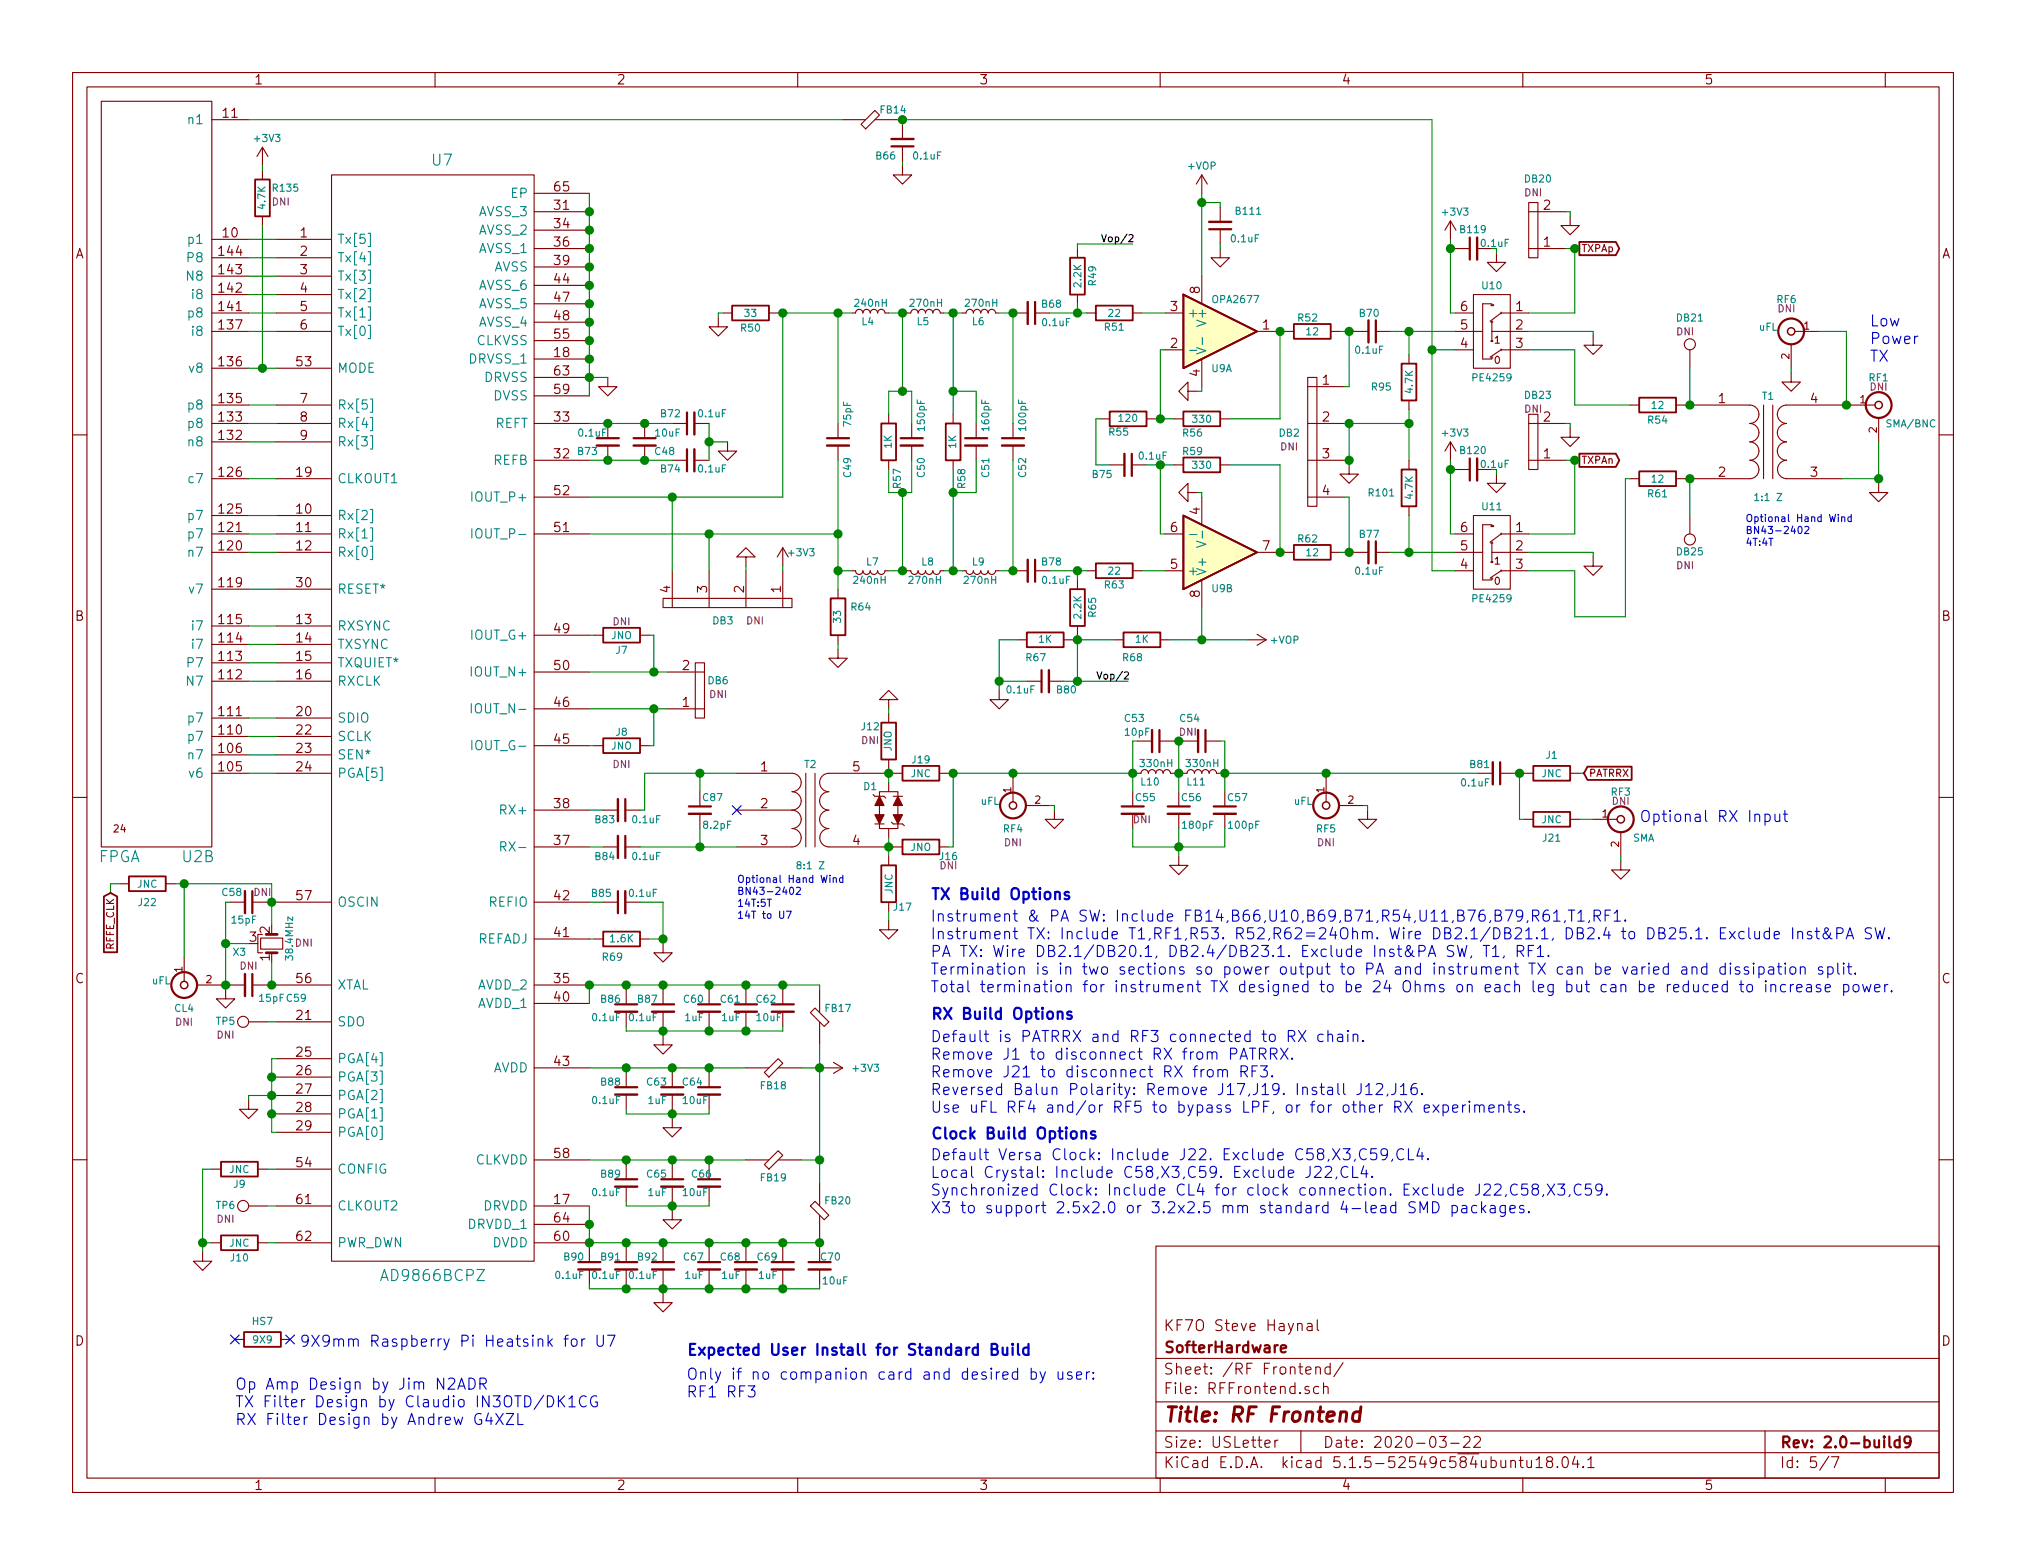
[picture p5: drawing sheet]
<svg xmlns="http://www.w3.org/2000/svg" width="279mm" height="216mm" viewBox="0 0 279 216" stroke-linecap="round" stroke-linejoin="round" font-family="sans-serif">
<defs><g id="words">
<text font-size="2.8" fill="#840000" x="160.4" y="196.2">Title: RF Frontend</text>
<g font-size="2.1" fill="#008484">
<text x="59.6" y="22.9">U7</text>
<text x="13.5" y="118.9">FPGA</text>
<text x="25.2" y="118.9">U2B</text>
<text x="52.9" y="176.7">AD9866BCPZ</text>
</g>
<g font-size="2.1" fill="#0000c2">
<text x="257.8" y="45">Low</text>
<text x="257.8" y="47.5">Power</text>
<text x="257.8" y="49.9">TX</text>
<text x="226.1" y="113.4">Optional RX Input</text>
<text x="128.3" y="124.1">TX Build Options</text>
<text x="128.3" y="127.2">Instrument &amp; PA SW: Include FB14,B66,U10,B69,B71,R54,U11,B76,B79,R61,T1,RF1.</text>
<text x="128.3" y="129.6">Instrument TX: Include T1,RF1,R53. R52,R62=24Ohm. Wire DB2.1/DB21.1, DB2.4 to DB25.1. Exclude Inst&amp;PA SW.</text>
<text x="128.3" y="132">PA TX: Wire DB2.1/DB20.1, DB2.4/DB23.1. Exclude Inst&amp;PA SW, T1, RF1.</text>
<text x="128.3" y="134.5">Termination is in two sections so power output to PA and instrument TX can be varied and dissipation split.</text>
<text x="128.3" y="136.9">Total termination for instrument TX designed to be 24 Ohms on each leg but can be reduced to increase power.</text>
<text x="128.3" y="143.8">Default is PATRRX and RF3 connected to RX chain.</text>
<text x="128.3" y="140.6">RX Build Options</text>
<text x="128.3" y="146.2">Remove J1 to disconnect RX from PATRRX.</text>
<text x="128.3" y="148.6">Remove J21 to disconnect RX from RF3.</text>
<text x="128.3" y="151.1">Reversed Balun Polarity: Remove J17,J19. Install J12,J16.</text>
<text x="128.3" y="153.5">Use uFL RF4 and/or RF5 to bypass LPF, or for other RX experiments.</text>
<text x="128.3" y="160.1">Default Versa Clock: Include J22. Exclude C58,X3,C59,CL4.</text>
<text x="128.3" y="157.1">Clock Build Options</text>
<text x="128.3" y="162.5">Local Crystal: Include C58,X3,C59. Exclude J22,CL4.</text>
<text x="128.3" y="164.9">Synchronized Clock: Include CL4 for clock connection. Exclude J22,C58,X3,C59.</text>
<text x="128.3" y="167.4">X3 to support 2.5x2.0 or 3.2x2.5 mm standard 4-lead SMD packages.</text>
<text x="41.3" y="185.8">9X9mm Raspberry Pi Heatsink for U7</text>
<text x="32.4" y="191.7">Op Amp Design by Jim N2ADR</text>
<text x="94.6" y="187">Expected User Install for Standard Build</text>
<text x="94.6" y="190.3">Only if no companion card and desired by user:</text>
<text x="32.4" y="194.2">TX Filter Design by Claudio IN3OTD/DK1CG</text>
<text x="32.4" y="196.6">RX Filter Design by Andrew G4XZL</text>
<text x="94.6" y="192.8">RF1 RF3</text>
</g>
<g font-size="2.1" fill="#840000">
<text x="160.4" y="183.6">KF7O Steve Haynal</text>
<text x="160.4" y="189.6">Sheet: /RF Frontend/</text>
<text x="160.4" y="186.6">SofterHardware</text>
<text x="160.4" y="192.3">File: RFFrontend.sch</text>
<text x="160.4" y="202.5">KiCad E.D.A. kicad 5.1.5-52549c584ubuntu18.04.1</text>
<text x="160.4" y="199.7">Size: USLetter</text>
<text x="182.4" y="199.7">Date: 2020-03-22</text>
<text x="245.4" y="199.7">Rev: 2.0-build9</text>
<text x="245.4" y="202.5">Id: 5/7</text>
</g>
<g font-size="1.8" fill="#840000">
<text x="35" y="11.6">1</text>
<text x="85" y="11.6">2</text>
<text x="135" y="11.6">3</text>
<text x="185" y="11.6">4</text>
<text x="235" y="11.6">5</text>
<text x="30.8" y="16.3">11</text>
<text x="76.5" y="29">31</text>
<text x="76.5" y="26.4">65</text>
<text x="212.9" y="29">2</text>
<text x="10.4" y="35.6">A</text>
<text x="30.3" y="35.3">144</text>
<text x="30.8" y="32.8">10</text>
<text x="41.4" y="32.8">1</text>
<text x="41.4" y="35.3">2</text>
<text x="76.5" y="31.5">34</text>
<text x="76.5" y="34">36</text>
<text x="212.9" y="34">1</text>
<text x="267.8" y="35.6">A</text>
<text x="30.3" y="40.4">142</text>
<text x="30.3" y="37.8">143</text>
<text x="41.4" y="37.8">3</text>
<text x="41.4" y="40.4">4</text>
<text x="76.5" y="36.6">39</text>
<text x="76.5" y="39.1">44</text>
<text x="76.5" y="41.7">47</text>
<text x="165.5" y="40.5" transform="rotate(-90 165.5 40.5)">8</text>
<text x="30.3" y="45.5">137</text>
<text x="30.3" y="42.9">141</text>
<text x="41.4" y="42.9">5</text>
<text x="41.4" y="45.5">6</text>
<text x="76.5" y="44.2">48</text>
<text x="76.5" y="46.7">55</text>
<text x="161.4" y="42.9">3</text>
<text x="174.1" y="45.5">1</text>
<text x="201.4" y="45.5">5</text>
<text x="201.4" y="42.9">6</text>
<text x="209.1" y="42.9">1</text>
<text x="209.1" y="45.5">2</text>
<text x="30.3" y="50.5">136</text>
<text x="40.9" y="50.5">53</text>
<text x="76.5" y="49.3">18</text>
<text x="76.5" y="51.8">63</text>
<text x="161.4" y="48">2</text>
<text x="165.5" y="51.9" transform="rotate(-90 165.5 51.9)">4</text>
<text x="182.4" y="53.1">1</text>
<text x="201.4" y="48">4</text>
<text x="209.1" y="48">3</text>
<text x="30.3" y="58.2">133</text>
<text x="30.3" y="55.6">135</text>
<text x="41.4" y="55.6">7</text>
<text x="41.4" y="58.2">8</text>
<text x="76.5" y="58.2">33</text>
<text x="76.5" y="54.4">59</text>
<text x="182.4" y="58.2">2</text>
<text x="212.9" y="58.2">2</text>
<text x="237" y="55.6">1</text>
<text x="249.7" y="55.6">4</text>
<text x="30.3" y="65.8">126</text>
<text x="30.3" y="60.7">132</text>
<text x="40.9" y="65.8">19</text>
<text x="41.4" y="60.7">9</text>
<text x="76.5" y="63.2">32</text>
<text x="182.4" y="63.2">3</text>
<text x="212.9" y="63.2">1</text>
<text x="237" y="65.8">2</text>
<text x="249.7" y="65.8">3</text>
<text x="30.3" y="70.9">125</text>
<text x="40.9" y="70.9">10</text>
<text x="76.5" y="68.3">52</text>
<text x="165.5" y="71" transform="rotate(-90 165.5 71)">4</text>
<text x="182.4" y="68.3">4</text>
<text x="30.3" y="75.9">120</text>
<text x="30.3" y="73.4">121</text>
<text x="40.9" y="73.4">11</text>
<text x="40.9" y="75.9">12</text>
<text x="76.5" y="73.4">51</text>
<text x="161.4" y="73.4">6</text>
<text x="174.1" y="75.9">7</text>
<text x="201.4" y="75.9">5</text>
<text x="201.4" y="73.4">6</text>
<text x="209.1" y="73.4">1</text>
<text x="209.1" y="75.9">2</text>
<text x="30.3" y="81">119</text>
<text x="40.9" y="81">30</text>
<text x="92.5" y="81.8" transform="rotate(-90 92.5 81.8)">4</text>
<text x="97.5" y="81.8" transform="rotate(-90 97.5 81.8)">3</text>
<text x="102.6" y="81.8" transform="rotate(-90 102.6 81.8)">2</text>
<text x="107.7" y="81.8" transform="rotate(-90 107.7 81.8)">1</text>
<text x="161.4" y="78.5">5</text>
<text x="165.5" y="82.4" transform="rotate(-90 165.5 82.4)">8</text>
<text x="201.4" y="78.5">4</text>
<text x="209.1" y="78.5">3</text>
<text x="10.4" y="85.6">B</text>
<text x="30.3" y="88.6">114</text>
<text x="30.3" y="86.1">115</text>
<text x="40.9" y="86.1">13</text>
<text x="40.9" y="88.6">14</text>
<text x="76.5" y="87.4">49</text>
<text x="267.8" y="85.6">B</text>
<text x="30.3" y="93.7">112</text>
<text x="30.3" y="91.2">113</text>
<text x="40.9" y="91.2">15</text>
<text x="40.9" y="93.7">16</text>
<text x="76.5" y="92.5">50</text>
<text x="94.1" y="92.5">2</text>
<text x="30.3" y="101.3">110</text>
<text x="30.3" y="98.8">111</text>
<text x="40.9" y="98.8">20</text>
<text x="40.9" y="101.3">22</text>
<text x="76.5" y="97.5">46</text>
<text x="94.1" y="97.5">1</text>
<text x="30.3" y="106.4">105</text>
<text x="30.3" y="103.9">106</text>
<text x="40.9" y="103.9">23</text>
<text x="40.9" y="106.4">24</text>
<text x="76.5" y="102.6">45</text>
<text x="104.9" y="106.4">1</text>
<text x="117.6" y="106.4">5</text>
<text x="76.5" y="111.5">38</text>
<text x="104.9" y="111.5">2</text>
<text x="76.5" y="116.6">37</text>
<text x="104.9" y="116.6">3</text>
<text x="117.6" y="116.6">4</text>
<text x="40.9" y="124.2">57</text>
<text x="76.5" y="124.2">42</text>
<text x="34.4" y="129.9">3</text>
<text x="37.2" y="128.8" transform="rotate(-90 37.2 128.8)">2</text>
<text x="76.5" y="129.3">41</text>
<text x="10.4" y="135.6">C</text>
<text x="37.2" y="132.6" transform="rotate(-90 37.2 132.6)">1</text>
<text x="40.9" y="135.6">56</text>
<text x="76.5" y="135.6">35</text>
<text x="267.8" y="135.6">C</text>
<text x="40.9" y="140.7">21</text>
<text x="76.5" y="138.2">40</text>
<text x="40.9" y="145.8">25</text>
<text x="40.9" y="148.3">26</text>
<text x="76.5" y="147.1">43</text>
<text x="40.9" y="150.9">27</text>
<text x="40.9" y="153.4">28</text>
<text x="40.9" y="156">29</text>
<text x="40.9" y="161">54</text>
<text x="76.5" y="159.8">58</text>
<text x="40.9" y="166.1">61</text>
<text x="76.5" y="166.1">17</text>
<text x="40.9" y="171.2">62</text>
<text x="76.5" y="171.2">60</text>
<text x="76.5" y="168.7">64</text>
<text x="10.4" y="185.6">D</text>
<text x="267.8" y="185.6">D</text>
<text x="35" y="205.5">1</text>
<text x="85" y="205.5">2</text>
<text x="135" y="205.5">3</text>
<text x="185" y="205.5">4</text>
<text x="235" y="205.5">5</text>
</g>
<g font-size="1.8" fill="#008484">
<text x="26.1" y="17.1">n1</text>
<text x="66.1" y="29.8">AVSS_3</text>
<text x="70.5" y="27.3">EP</text>
<text x="26.1" y="33.7">p1</text>
<text x="46.5" y="33.7">Tx[5]</text>
<text x="66.1" y="32.4">AVSS_2</text>
<text x="66.1" y="34.9">AVSS_1</text>
<text x="25.9" y="38.7">N8</text>
<text x="26" y="36.2">P8</text>
<text x="26.7" y="41.3">i8</text>
<text x="46.5" y="36.2">Tx[4]</text>
<text x="46.5" y="38.7">Tx[3]</text>
<text x="46.5" y="41.3">Tx[2]</text>
<text x="66.1" y="40">AVSS_6</text>
<text x="68.1" y="37.5">AVSS</text>
<text x="26.1" y="43.8">p8</text>
<text x="26.7" y="46.4">i8</text>
<text x="46.5" y="43.8">Tx[1]</text>
<text x="46.5" y="46.4">Tx[0]</text>
<text x="65.7" y="47.6">CLKVSS</text>
<text x="66.1" y="42.5">AVSS_5</text>
<text x="66.1" y="45.1">AVSS_4</text>
<text x="163.7" y="43.8">+</text>
<text x="166.4" y="44.6" transform="rotate(-90 166.4 44.6)">V+</text>
<text x="26.2" y="51.4">v8</text>
<text x="46.5" y="51.4">MODE</text>
<text x="64.8" y="50.2">DRVSS_1</text>
<text x="66.8" y="52.7">DRVSS</text>
<text x="26.1" y="59.1">p8</text>
<text x="26.1" y="56.5">p8</text>
<text x="46.5" y="56.5">Rx[5]</text>
<text x="46.5" y="59.1">Rx[4]</text>
<text x="68.1" y="55.2">DVSS</text>
<text x="68.3" y="59.1">REFT</text>
<text x="26.1" y="61.6">n8</text>
<text x="46.5" y="61.6">Rx[3]</text>
<text x="68.1" y="64.1">REFB</text>
<text x="26.1" y="71.8">p7</text>
<text x="26.2" y="66.7">c7</text>
<text x="46.5" y="71.8">Rx[2]</text>
<text x="46.5" y="66.7">CLKOUT1</text>
<text x="65.5" y="69.2">IOUT_P+</text>
<text x="26.1" y="76.8">n7</text>
<text x="26.1" y="74.3">p7</text>
<text x="46.5" y="74.3">Rx[1]</text>
<text x="46.5" y="76.8">Rx[0]</text>
<text x="65.9" y="74.3">IOUT_P-</text>
<text x="26.2" y="81.9">v7</text>
<text x="46.5" y="81.9">RESET*</text>
<text x="163.7" y="79.4">+</text>
<text x="166.4" y="79.5" transform="rotate(-90 166.4 79.5)">V+</text>
<text x="26.7" y="89.5">i7</text>
<text x="26.7" y="87">i7</text>
<text x="46.5" y="87">RXSYNC</text>
<text x="46.5" y="89.5">TXSYNC</text>
<text x="65.3" y="88.3">IOUT_G+</text>
<text x="25.9" y="94.6">N7</text>
<text x="26" y="92.1">P7</text>
<text x="46.5" y="92.1">TXQUIET*</text>
<text x="46.5" y="94.6">RXCLK</text>
<text x="65.4" y="93.3">IOUT_N+</text>
<text x="26.1" y="99.7">p7</text>
<text x="46.5" y="99.7">SDIO</text>
<text x="65.8" y="98.4">IOUT_N-</text>
<text x="26.1" y="104.8">n7</text>
<text x="26.1" y="102.2">p7</text>
<text x="26.2" y="107.3">v6</text>
<text x="46.5" y="102.2">SCLK</text>
<text x="46.5" y="104.8">SEN*</text>
<text x="46.5" y="107.3">PGA[5]</text>
<text x="65.7" y="103.5">IOUT_G-</text>
<text x="69.4" y="112.4">RX+</text>
<text x="69.8" y="117.5">RX-</text>
<text x="46.5" y="125.1">OSCIN</text>
<text x="67.5" y="125.1">REFIO</text>
<text x="65.8" y="130.2">REFADJ</text>
<text x="46.5" y="136.5">XTAL</text>
<text x="65.9" y="136.5">AVDD_2</text>
<text x="46.5" y="141.6">SDO</text>
<text x="65.9" y="139.1">AVDD_1</text>
<text x="46.5" y="146.7">PGA[4]</text>
<text x="46.5" y="149.2">PGA[3]</text>
<text x="67.9" y="148">AVDD</text>
<text x="46.5" y="151.8">PGA[2]</text>
<text x="46.5" y="154.3">PGA[1]</text>
<text x="46.5" y="156.8">PGA[0]</text>
<text x="46.5" y="161.9">CONFIG</text>
<text x="65.5" y="160.7">CLKVDD</text>
<text x="46.5" y="167">CLKOUT2</text>
<text x="66.6" y="167">DRVDD</text>
<text x="46.5" y="172.1">PWR_DWN</text>
<text x="64.6" y="169.5">DRVDD_1</text>
<text x="67.9" y="172.1">DVDD</text>
</g>
<g font-size="1.4" fill="#008484">
<text x="121.5" y="15.6">FB14</text>
<text x="35.2" y="19.6">+3V3</text>
<text x="120.9" y="22">B66</text>
<text x="126.1" y="22">0.1uF</text>
<text x="163.9" y="23.4">+VOP</text>
<text x="36.6" y="28.8" transform="rotate(-90 36.6 28.8)">4.7K</text>
<text x="37.7" y="26.4">R135</text>
<text x="170.5" y="29.6">B111</text>
<text x="199" y="29.7">+3V3</text>
<text x="210.3" y="25.2">DB20</text>
<text x="169.9" y="33.4">0.1uF</text>
<text x="201.5" y="32.2">B119</text>
<text x="149.1" y="39.5" transform="rotate(-90 149.1 39.5)">2.2K</text>
<text x="151.2" y="39.3" transform="rotate(-90 151.2 39.3)">R49</text>
<text x="167.4" y="41.8">OPA2677</text>
<text x="204.5" y="39.9">U10</text>
<text x="245.1" y="41.8">RF6</text>
<text x="102.2" y="45.7">R50</text>
<text x="102.7" y="43.7">33</text>
<text x="118" y="42.3">240nH</text>
<text x="118.9" y="44.9">L4</text>
<text x="125.7" y="42.3">270nH</text>
<text x="126.5" y="44.9">L5</text>
<text x="133.3" y="42.3">270nH</text>
<text x="134.1" y="44.9">L6</text>
<text x="143.7" y="42.4">B68</text>
<text x="143.8" y="45">0.1uF</text>
<text x="152.4" y="45.6">R51</text>
<text x="152.9" y="43.7">22</text>
<text x="179.1" y="44.3">R52</text>
<text x="180.2" y="46.3">12</text>
<text x="187.6" y="43.7">B70</text>
<text x="231.3" y="44.3">DB21</text>
<text x="242.6" y="45.6">uFL</text>
<text x="167.1" y="51.3">U9A</text>
<text x="187" y="48.8">0.1uF</text>
<text x="189.2" y="53.9">R95</text>
<text x="203.3" y="52.6">PE4259</text>
<text x="257.8" y="52.6">RF1</text>
<text x="91.2" y="57.6">B72</text>
<text x="96.4" y="57.6">0.1uF</text>
<text x="117.4" y="58.8" transform="rotate(-90 117.4 58.8)">75pF</text>
<text x="127.5" y="59.3" transform="rotate(-90 127.5 59.3)">150pF</text>
<text x="136.4" y="59.3" transform="rotate(-90 136.4 59.3)">160pF</text>
<text x="141.5" y="59.3" transform="rotate(-90 141.5 59.3)">100pF</text>
<text x="154.4" y="58.2">120</text>
<text x="164.6" y="58.3">330</text>
<text x="194.8" y="54.2" transform="rotate(-90 194.8 54.2)">4.7K</text>
<text x="210.3" y="55">DB23</text>
<text x="227.3" y="58.4">R54</text>
<text x="227.8" y="56.4">12</text>
<text x="243.1" y="55.1">T1</text>
<text x="260.3" y="59">SMA/BNC</text>
<text x="79.8" y="62.8">B73</text>
<text x="79.9" y="60.2">0.1uF</text>
<text x="90.4" y="62.8">C48</text>
<text x="90.4" y="60.2">10uF</text>
<text x="91.2" y="65.2">B74</text>
<text x="96.4" y="65.2">0.1uF</text>
<text x="117.4" y="65.8" transform="rotate(-90 117.4 65.8)">C49</text>
<text x="123" y="61.8" transform="rotate(-90 123 61.8)">1K</text>
<text x="127.5" y="65.8" transform="rotate(-90 127.5 65.8)">C50</text>
<text x="131.9" y="61.8" transform="rotate(-90 131.9 61.8)">1K</text>
<text x="136.4" y="65.8" transform="rotate(-90 136.4 65.8)">C51</text>
<text x="141.5" y="65.8" transform="rotate(-90 141.5 65.8)">C52</text>
<text x="150.7" y="65.9">B75</text>
<text x="153" y="60.1">R55</text>
<text x="157.2" y="63.4">0.1uF</text>
<text x="163.2" y="60.2">R56</text>
<text x="163.2" y="62.8">R59</text>
<text x="164.6" y="64.7">330</text>
<text x="176.4" y="60.2">DB2</text>
<text x="199" y="60.2">+3V3</text>
<text x="201.5" y="62.6">B120</text>
<text x="124.2" y="67.3" transform="rotate(-90 124.2 67.3)">R57</text>
<text x="133.1" y="67.3" transform="rotate(-90 133.1 67.3)">R58</text>
<text x="188.8" y="68.5">R101</text>
<text x="194.8" y="68.8" transform="rotate(-90 194.8 68.8)">4.7K</text>
<text x="204.5" y="70.4">U11</text>
<text x="227.3" y="68.6">R61</text>
<text x="227.8" y="66.6">12</text>
<text x="242.2" y="69.1">1:1 Z</text>
<text x="108.9" y="76.7">+3V3</text>
<text x="179.1" y="74.8">R62</text>
<text x="180.2" y="76.7">12</text>
<text x="187.6" y="74.2">B77</text>
<text x="231.3" y="76.6">DB25</text>
<text x="117.9" y="80.5">240nH</text>
<text x="119.5" y="78">L7</text>
<text x="125.5" y="80.5">270nH</text>
<text x="127.2" y="78">L8</text>
<text x="133.1" y="80.5">270nH</text>
<text x="134.1" y="78">L9</text>
<text x="143.7" y="78">B78</text>
<text x="143.8" y="80.5">0.1uF</text>
<text x="152.4" y="81.2">R63</text>
<text x="152.9" y="79.3">22</text>
<text x="167.2" y="81.7">U9B</text>
<text x="187" y="79.3">0.1uF</text>
<text x="203.3" y="83.1">PE4259</text>
<text x="84.3" y="88.2">JNO</text>
<text x="98.3" y="86.1">DB3</text>
<text x="116" y="85.9" transform="rotate(-90 116 85.9)">33</text>
<text x="117.4" y="84.2">R64</text>
<text x="143.3" y="88.7">1K</text>
<text x="149.1" y="85.3" transform="rotate(-90 149.1 85.3)">2.2K</text>
<text x="151.2" y="85.1" transform="rotate(-90 151.2 85.1)">R65</text>
<text x="156.6" y="88.7">1K</text>
<text x="175.3" y="88.8">+VOP</text>
<text x="85" y="90.2">J7</text>
<text x="97.7" y="94.4">DB6</text>
<text x="138.9" y="95.7">0.1uF</text>
<text x="141.6" y="91.2">R67</text>
<text x="145.8" y="95.7">B80</text>
<text x="154.9" y="91.2">R68</text>
<text x="85" y="101.5">J8</text>
<text x="118.9" y="100.7">J12</text>
<text x="155.2" y="99.6">C53</text>
<text x="162.8" y="99.6">C54</text>
<text x="84.3" y="103.4">JNO</text>
<text x="111" y="105.9">T2</text>
<text x="123" y="103.7" transform="rotate(-90 123 103.7)">JNO</text>
<text x="125.6" y="107.2">JNC</text>
<text x="125.9" y="105.3">J19</text>
<text x="157.4" y="105.8">330nH</text>
<text x="163.8" y="105.8">330nH</text>
<text x="202.8" y="105.9">B81</text>
<text x="212.6" y="107.2">JNC</text>
<text x="213.2" y="104.7">J1</text>
<text x="82.1" y="113.6">B83</text>
<text x="87.3" y="113.6">0.1uF</text>
<text x="97" y="110.5">C87</text>
<text x="119.2" y="109">D1</text>
<text x="135.3" y="111">uFL</text>
<text x="156.7" y="110.5">C55</text>
<text x="157.4" y="108.4">L10</text>
<text x="163" y="110.5">C56</text>
<text x="163.8" y="108.4">L11</text>
<text x="169.4" y="110.5">C57</text>
<text x="178.4" y="111">uFL</text>
<text x="201.6" y="108.5">0.1uF</text>
<text x="212.6" y="113.6">JNC</text>
<text x="222.2" y="109.8">RF3</text>
<text x="82.1" y="118.6">B84</text>
<text x="87.3" y="118.6">0.1uF</text>
<text x="97.1" y="114.3">8.2pF</text>
<text x="110.2" y="119.9">8:1 Z</text>
<text x="125.6" y="117.4">JNO</text>
<text x="129.7" y="118.6">J16</text>
<text x="138.4" y="114.8">RF4</text>
<text x="163.2" y="114.3">180pF</text>
<text x="169.5" y="114.3">100pF</text>
<text x="181.6" y="114.8">RF5</text>
<text x="212.9" y="116.1">J21</text>
<text x="225.2" y="116.1">SMA</text>
<text x="18.9" y="122.5">JNC</text>
<text x="19.2" y="125">J22</text>
<text x="30.7" y="123.6">C58</text>
<text x="81.7" y="123.7">B85</text>
<text x="86.9" y="123.7">0.1uF</text>
<text x="123.1" y="123.3" transform="rotate(-90 123.1 123.3)">JNC</text>
<text x="123.3" y="125.6">J17</text>
<text x="32" y="127.4">15pF</text>
<text x="32.2" y="131.9">X3</text>
<text x="84.2" y="130">1.6K</text>
<text x="21" y="135.8">uFL</text>
<text x="40.4" y="132.2" transform="rotate(-90 40.4 132.2)">38.4MHz</text>
<text x="83.2" y="132.5">R69</text>
<text x="24.1" y="139.6">CL4</text>
<text x="29.8" y="141.4">TP5</text>
<text x="35.8" y="138.2">15pF C59</text>
<text x="81.8" y="140.9">0.1uF</text>
<text x="82.9" y="138.3">B86</text>
<text x="86.9" y="140.9">0.1uF</text>
<text x="88" y="138.3">B87</text>
<text x="94.4" y="138.3">C60</text>
<text x="94.5" y="140.9">1uF</text>
<text x="99.4" y="138.3">C61</text>
<text x="99.6" y="140.9">1uF</text>
<text x="104.4" y="138.3">C62</text>
<text x="104.4" y="140.9">10uF</text>
<text x="113.9" y="139.6">FB17</text>
<text x="82.9" y="149.8">B88</text>
<text x="89.3" y="149.8">C63</text>
<text x="94.2" y="149.8">C64</text>
<text x="117.8" y="147.9">+3V3</text>
<text x="81.8" y="152.3">0.1uF</text>
<text x="89.4" y="152.3">1uF</text>
<text x="94.3" y="152.3">10uF</text>
<text x="105" y="150.3">FB18</text>
<text x="31.6" y="161.8">JNC</text>
<text x="29.8" y="166.8">TP6</text>
<text x="32.3" y="163.9">J9</text>
<text x="81.8" y="165">0.1uF</text>
<text x="82.9" y="162.5">B89</text>
<text x="89.3" y="162.5">C65</text>
<text x="89.4" y="165">1uF</text>
<text x="94.3" y="165">10uF</text>
<text x="95.5" y="162.5">C66</text>
<text x="105" y="163">FB19</text>
<text x="113.9" y="166.1">FB20</text>
<text x="31.6" y="172">JNC</text>
<text x="77.9" y="173.9">B90</text>
<text x="82.9" y="173.9">B91</text>
<text x="88" y="173.9">B92</text>
<text x="94.4" y="173.9">C67</text>
<text x="99.4" y="173.9">C68</text>
<text x="104.5" y="173.9">C69</text>
<text x="113.3" y="173.9">C70</text>
<text x="31.9" y="174">J10</text>
<text x="76.7" y="176.4">0.1uF</text>
<text x="81.8" y="176.4">0.1uF</text>
<text x="86.9" y="176.4">0.1uF</text>
<text x="94.5" y="176.4">1uF</text>
<text x="99.6" y="176.4">1uF</text>
<text x="104.7" y="176.4">1uF</text>
<text x="113.6" y="177.2">10uF</text>
<text x="34.8" y="182.8">HS7</text>
<text x="35" y="185.3">9X9</text>
</g>
<g font-size="1.4" fill="#840084">
<text x="37.5" y="28.3">DNI</text>
<text x="210.3" y="27.1">DNI</text>
<text x="231.2" y="46.3">DNI</text>
<text x="245.2" y="43.1">DNI</text>
<text x="257.9" y="53.9">DNI</text>
<text x="210.3" y="56.9">DNI</text>
<text x="176.6" y="62.1">DNI</text>
<text x="231.2" y="78.5">DNI</text>
<text x="84.5" y="86.3">DNI</text>
<text x="102.9" y="86.1">DNI</text>
<text x="97.9" y="96.3">DNI</text>
<text x="162.6" y="101.5">DNI</text>
<text x="84.5" y="105.9">DNI</text>
<text x="118.8" y="102.6">DNI</text>
<text x="156.3" y="113.6">DNI</text>
<text x="222.3" y="111">DNI</text>
<text x="129.6" y="119.9">DNI</text>
<text x="138.5" y="116.7">DNI</text>
<text x="181.7" y="116.7">DNI</text>
<text x="35" y="123.6">DNI</text>
<text x="40.7" y="130.6">DNI</text>
<text x="33.1" y="133.8">DNI</text>
<text x="24.2" y="141.5">DNI</text>
<text x="29.9" y="143.3">DNI</text>
<text x="29.9" y="168.7">DNI</text>
</g>
<g font-size="1.4">
<text x="151.8" y="33.4">Vop/2</text>
<text x="151.1" y="93.7">Vop/2</text>
</g>
<g font-size="1.4" fill="#008400">
<text x="204.3" y="34.1">0.1uF</text>
<text x="204.3" y="64.5">0.1uF</text>
<text x="155.2" y="101.5">10pF</text>
</g>
<g font-size="1.4" fill="#840000">
<text x="218.1" y="34.8">TXPAp</text>
<text x="206.1" y="47.4">1</text>
<text x="248.8" y="45.5">1</text>
<text x="206.1" y="50.2">0</text>
<text x="246.8" y="49.5" transform="rotate(-90 246.8 49.5)">2</text>
<text x="256.5" y="55.6">1</text>
<text x="258.8" y="59.7" transform="rotate(-90 258.8 59.7)">2</text>
<text x="218.1" y="64">TXPAn</text>
<text x="206.1" y="77.9">1</text>
<text x="206.1" y="80.7">0</text>
<text x="219.1" y="107.2">PATRRX</text>
<text x="139.4" y="109.3" transform="rotate(-90 139.4 109.3)">1</text>
<text x="142.7" y="110.9">2</text>
<text x="182.6" y="109.3" transform="rotate(-90 182.6 109.3)">1</text>
<text x="185.9" y="110.9">2</text>
<text x="221" y="112.8">1</text>
<text x="15.7" y="114.8">24</text>
<text x="223.3" y="116.8" transform="rotate(-90 223.3 116.8)">2</text>
<text x="15.7" y="131" transform="rotate(-90 15.7 131)">RFFE_CLK</text>
<text x="25.1" y="134.1" transform="rotate(-90 25.1 134.1)">1</text>
<text x="28.4" y="135.6">2</text>
</g>
<g font-size="1.4" fill="#0000c2">
<text x="240.7" y="72">Optional Hand Wind</text>
<text x="240.7" y="73.7">BN43-2402</text>
<text x="240.7" y="75.3">4T:4T</text>
<text x="101.6" y="121.8">Optional Hand Wind</text>
<text x="101.6" y="123.4">BN43-2402</text>
<text x="101.6" y="125.1">14T:5T</text>
<text x="101.6" y="126.7">14T to U7</text>
</g>
</g></defs>
<g fill="none" stroke="#840000" stroke-width=".15">
<path d="M10 10h259.4v195.9h-259.4zM12 12h255.4v191.9h-255.4zM14 14h15.2v102.8h-15.2zM29.2 16.5h5.1M60 10v2M110 10v2M116.2 16.5h3.2M118.7 17.1l1.9-1.9 .7 .7-1.9 1.9zM120.7 16.5h3.1M124.5 17.1v2.1M160 10v2M210 10v2"/>
<path d="M260 10v2M29.2 33h5.1M29.2 35.6h5.1M29.2 38.1h5.1M36.2 20.3v2.6M36.2 23.5v1.3M36.2 29.8v1.3M36.2 20.3l-.8 1.3M36.2 20.3l.8 1.3M38.1 33h7.6M38.1 35.6h7.6M38.1 38.1h7.6"/>
<path d="M45.7 24.1h28v149.9h-28zM73.7 34.3h7.6M73.7 29.2h7.6M73.7 31.8h7.6M73.7 36.8h7.6M73.7 39.4h7.6M73.7 26.7h7.6M124.5 22.9v1.2h1.2l-1.2 1.3-1.3-1.3h1.3M124.5 20.2v2M148.6 34.3v1.3M165.7 24.1l-.7 1.3M165.7 24.1v2.6"/>
<path d="M165.7 38.1v3.8M165.7 24.1l.8 1.3M168.3 34.3v1.3h1.2l-1.2 1.2-1.3-1.2h1.3M168.3 28.6v2M168.3 31.6v2.1M200 30.5v2.5M200 30.5l-.7 1.3M200 30.5l.8 1.3M200.7 34.3h2M203.7 34.3h2M206.4 34.9v1.3h1.2l-1.2 1.3-1.3-1.3h1.3M210.8 27.9h1.3v7.7h-1.3z"/>
<path d="M210.8 34.3h5.1M210.8 29.2h5.1M216.5 29.8v1.3h1.3l-1.3 1.3-1.2-1.3h1.2M10 60h2M29.2 55.9h5.1M29.2 45.7h5.1M29.2 43.2h5.1M29.2 58.4h5.1M29.2 40.6h5.1M29.2 50.8h5.1M38.1 55.9h7.6M38.1 45.7h7.6"/>
<path d="M38.1 43.2h7.6M38.1 58.4h7.6M38.1 40.6h7.6M38.1 50.8h7.6M73.7 49.5h7.6M73.7 41.9h7.6M73.7 47h7.6M73.7 44.5h7.6M73.7 58.4h7.6M73.7 54.6h7.6M73.7 52.1h7.6M83.8 52.1v1.2h1.3l-1.3 1.3-1.3-1.3h1.3"/>
<path d="M83.8 58.4v2.1M88.9 58.4v2.1M92.7 58.4h2M95.8 58.4h2M99.1 43.8v1.3h1.2l-1.2 1.3-1.3-1.3h1.3M99.7 43.2h1.3M106 43.2h1.3M115.6 58.4v2.1M117.5 43.2h.5a.51 .51 0 0 1 .5-.5 .51 .51 0 0 1 .5 .5 .51 .51 0 0 1 .5-.5 .51 .51 0 0 1 .5 .5 .51 .51 0 0 1 .5-.5 .51 .51 0 0 1 .5 .5 .51 .51 0 0 1 .5-.5 .51 .51 0 0 1 .5 .5h.6M122.6 57.2v1.2M125.1 43.2h.5a.51 .51 0 0 1 .5-.5 .51 .51 0 0 1 .5 .5 .51 .51 0 0 1 .5-.5 .51 .51 0 0 1 .5 .5 .51 .51 0 0 1 .5-.5 .51 .51 0 0 1 .6 .5 .51 .51 0 0 1 .5-.5 .51 .51 0 0 1 .5 .5h.5M125.7 58.4v2.1"/>
<path d="M131.4 57.2v1.2M132.7 43.2h.5a.51 .51 0 0 1 .5-.5 .51 .51 0 0 1 .5 .5 .51 .51 0 0 1 .5-.5 .51 .51 0 0 1 .6 .5 .51 .51 0 0 1 .5-.5 .51 .51 0 0 1 .5 .5 .51 .51 0 0 1 .5-.5 .51 .51 0 0 1 .5 .5h.5M134.6 58.4v2.1M139.7 43.2h2M139.7 58.4v2.1M142.7 43.2h2.1M148.6 40.6v1.3M149.9 43.2h1.2M151.8 57.8h1.2M156.2 43.2h1.3M158.1 57.8h1.3M160.7 43.2h2.5"/>
<path d="M160.7 48.3h2.5M161.9 57.8h1.3M163.8 54v-1.3l-1.2 1.3 1.2 1.2v-1.2h1.3M165.7 49.5v3.8M168.3 57.8h1.2M173.4 45.7h2.5M177.2 45.7h1.2M180.3 52.1h1.3v17.8h-1.3zM180.3 53.3h5.1M180.3 58.4h5.1M183.5 45.7h1.3M186.7 45.7h2"/>
<path d="M189.7 45.7h2.1M194.3 48.9v1.3M194.3 55.2v1.3M200.7 45.7h3.8M200.7 43.2h2.5M200.7 48.3h2.5M203.2 40.6h5.1v10.2h-5.1zM205.6 49.4h.3M205.6 49.3h.3M205.6 47.1h.3M205.6 47h.3M205.6 44.5h.3"/>
<path d="M205.6 44.3h.3M205.6 42.2h.4M205.6 42h.4M205.7 41.9h-1.2v7.6h1.2M205.7 44.5v2.5M205.7 45.7h5.1M207 43.1v.2M207 48.1v.3M210.8 57.2h1.3v7.6h-1.3zM210.8 43.2h-3.8l-1.5 1.1M210.8 48.3h-3.8l-1.5 1M210.8 58.4h5.1"/>
<path d="M216.5 59.1v1.2h1.3l-1.3 1.3-1.2-1.3h1.2M219.7 46.4v1.2h1.3l-1.3 1.3-1.3-1.3h1.3M224.8 55.9h1.3M231.1 55.9h1.3M233 48.3v2.5M233.7 55.9h7.6a1.27 1.27 0 0 1 1.3 1.3 1.27 1.27 0 0 1-1.3 1.2 1.27 1.27 0 0 1 1.3 1.3 1.27 1.27 0 0 1-1.3 1.3 1.27 1.27 0 0 1 1.3 1.2 1.27 1.27 0 0 1-1.3 1.3 1.27 1.27 0 0 1 1.3 1.3 1.27 1.27 0 0 1-1.3 1.2h-7.6M243.2 55.9v10.1M244.5 55.9v10.1M247 51.4v1.3h1.3l-1.3 1.3-1.3-1.3h1.3M247 47.5v3.3M247.5 45.7h3.3M254 55.9h-7.6a1.27 1.27 0 0 0-1.3 1.3 1.27 1.27 0 0 0 1.3 1.2 1.27 1.27 0 0 0-1.3 1.3 1.27 1.27 0 0 0 1.3 1.3 1.27 1.27 0 0 0-1.3 1.2 1.27 1.27 0 0 0 1.3 1.3 1.27 1.27 0 0 0-1.3 1.3 1.27 1.27 0 0 0 1.3 1.2h7.6"/>
<path d="M255.3 55.9h3.3M259.1 57.7v3.3M267.4 60h2M29.2 76.2h5.1M29.2 73.7h5.1M29.2 66h5.1M29.2 71.1h5.1M29.2 61h5.1M38.1 76.2h7.6M38.1 73.7h7.6M38.1 66h7.6M38.1 71.1h7.6"/>
<path d="M38.1 61h7.6M73.7 73.7h7.6M73.7 63.5h7.6M73.7 68.6h7.6M83.8 61.5v2M88.9 61.5v2M92.7 78.7v5.1M92.7 63.5h2M95.8 63.5h2M97.8 78.7v5.1M100.3 61v1.2h1.3l-1.3 1.3-1.2-1.3h1.2M102.9 76.8h1.2l-1.2-1.2-1.3 1.2h1.3v1.3"/>
<path d="M102.9 78.7v5.1M107.9 75.6l-.7 1.2M107.9 75.6v2.5M107.9 78.7v5.1M107.9 75.6l.8 1.2M115.6 61.5v2M117.5 78.7h.5a.51 .51 0 0 0 .5 .5 .51 .51 0 0 0 .5-.5 .51 .51 0 0 0 .5 .5 .51 .51 0 0 0 .5-.5 .51 .51 0 0 0 .5 .5 .51 .51 0 0 0 .5-.5 .51 .51 0 0 0 .5 .5 .51 .51 0 0 0 .5-.5h.6M122.6 63.5v1.3M125.1 78.7h.5a.51 .51 0 0 0 .5 .5 .51 .51 0 0 0 .5-.5 .51 .51 0 0 0 .5 .5 .51 .51 0 0 0 .5-.5 .51 .51 0 0 0 .5 .5 .51 .51 0 0 0 .6-.5 .51 .51 0 0 0 .5 .5 .51 .51 0 0 0 .5-.5h.5M125.7 61.5v2M131.4 63.5v1.3M132.7 78.7h.5a.51 .51 0 0 0 .5 .5 .51 .51 0 0 0 .5-.5 .51 .51 0 0 0 .5 .5 .51 .51 0 0 0 .6-.5 .51 .51 0 0 0 .5 .5 .51 .51 0 0 0 .5-.5 .51 .51 0 0 0 .5 .5 .51 .51 0 0 0 .5-.5h.5"/>
<path d="M134.6 61.5v2M139.7 78.7h2M139.7 61.5v2M142.7 78.7h2.1M149.9 78.7h1.2M153 64.1h2.1M156.1 64.1h2M156.2 78.7h1.3M160.7 78.7h2.5M160.7 73.7h2.5M161.9 64.1h1.3M163.8 67.9v-1.2l-1.2 1.2 1.2 1.3v-1.3h1.3"/>
<path d="M165.7 68.6v3.8M168.3 64.1h1.2M173.4 76.2h2.5M177.2 76.2h1.2M180.3 63.5h5.1M180.3 68.6h5.1M183.5 76.2h1.3M186.1 64.1v1.3h1.2l-1.2 1.3-1.3-1.3h1.3M186.7 76.2h2M189.7 76.2h2.1M194.3 63.5v1.3M194.3 69.9v1.2"/>
<path d="M200 61l-.7 1.2M200 61v2.5M200 61l.8 1.2M200.7 76.2h3.8M200.7 78.7h2.5M200.7 73.7h2.5M200.7 64.8h2M203.2 71.1h5.1v10.2h-5.1zM203.7 64.8h2M205.6 79.9h.3M205.6 79.8h.3M205.6 77.6h.3"/>
<path d="M205.6 77.5h.3M205.6 74.9h.3M205.6 74.8h.3M205.6 72.6h.4M205.6 72.5h.4M205.7 76.2h5.1M205.7 72.4h-1.2v7.6h1.2M205.7 74.9v2.6M206.4 65.4v1.3h1.2l-1.2 1.2-1.3-1.2h1.3M207 73.5v.3M207 78.6v.3M210.8 78.7h-3.8l-1.5 1.1"/>
<path d="M210.8 73.7h-3.8l-1.5 1.1M210.8 63.5h5.1M219.7 76.8v1.3h1.3l-1.3 1.3-1.3-1.3h1.3M224.8 66h1.3M231.1 66h1.3M233 71.1v2.6M259.1 66.7v1.2h1.2l-1.2 1.3-1.3-1.3h1.3M14 96.5h.1M29.2 94h5.1M29.2 86.4h5.1M29.2 88.9h5.1M29.2 91.4h5.1"/>
<path d="M29.2 99.1h5.1M29.2 81.3h5.1M38.1 94h7.6M38.1 86.4h7.6M38.1 88.9h7.6M38.1 91.4h7.6M38.1 99.1h7.6M38.1 81.3h7.6M73.7 87.6h7.6M73.7 97.8h7.6M73.7 92.7h7.6M81.9 87.6h1.3"/>
<path d="M88.3 87.6h1.2M91.4 82.6h17.8v1.2h-17.8zM92.1 97.8h5.1M92.1 92.7h5.1M95.9 91.4h1.3v7.7h-1.3zM115.6 89.5v1.3h1.2l-1.2 1.3-1.3-1.3h1.3M115.6 81.3v1.3M115.6 87.6v1.3M122.6 96.5h1.2l-1.2-1.2-1.3 1.2h1.3v1.3M122.6 98.4v1.3M137.8 95.3v1.2h1.3l-1.3 1.3-1.3-1.3h1.3M140.3 88.3h1.3"/>
<path d="M141.6 94h2M144.7 94h2M146.7 88.3h1.3M148.6 80v1.3M148.6 86.4v1.2M153.7 88.3h1.2M160 88.3h1.3M165.7 80v3.8M172.1 88.3h2.5M173.4 87.5l1.2 .8M174.6 88.3l-1.2 .7M10 110h2"/>
<path d="M29.2 106.7h5.1M29.2 101.6h5.1M29.2 104.1h5.1M38.1 106.7h7.6M38.1 101.6h7.6M38.1 104.1h7.6M73.7 102.9h7.6M73.7 111.8h7.6M73.7 116.8h7.6M81.9 102.9h1.3M83.2 111.8h2M83.2 116.8h2"/>
<path d="M86.2 111.8h2.1M86.2 116.8h2.1M88.3 102.9h1.2M96.5 109.2v2.1M96.5 112.3v2M101.6 106.7h7.6a1.27 1.27 0 0 1 1.3 1.3 1.27 1.27 0 0 1-1.3 1.2 1.27 1.27 0 0 1 1.3 1.3 1.27 1.27 0 0 1-1.3 1.3M101.6 111.8h7.6M109.2 111.8a1.27 1.27 0 0 1 1.3 1.2 1.27 1.27 0 0 1-1.3 1.3 1.27 1.27 0 0 1 1.3 1.3 1.27 1.27 0 0 1-1.3 1.2h-7.6M111.1 106.7v10.1M112.4 106.7v10.1M120.4 109.6l.2 .3h1.3l.3 .2M120.6 113.7h1.3"/>
<path d="M121.3 113.7v.6h2.5v-.6M121.3 109.9v-.7h2.5v.7M121.3 111.1v1.3M121.9 106.7h-7.6a1.27 1.27 0 0 0-1.3 1.3 1.27 1.27 0 0 0 1.3 1.2 1.27 1.27 0 0 0-1.3 1.3 1.27 1.27 0 0 0 1.3 1.3 1.27 1.27 0 0 0-1.3 1.2 1.27 1.27 0 0 0 1.3 1.3 1.27 1.27 0 0 0-1.2 1.3 1.27 1.27 0 0 0 1.2 1.2h7.6M122.6 104.8v1.2M122.6 108v1.2M122.6 114.3v1.3M122.6 118.1v1.3M122.9 113.4l.3 .3h1.3l.2 .2M123.2 106.7h1.3M123.2 116.8h1.3M123.2 109.9h1.3"/>
<path d="M123.8 111.1v1.3M129.5 106.7h1.3M129.5 116.8h1.3M139.7 107.3v3.3M141.5 111.1h3.3M145.4 111.8v1.2h1.3l-1.3 1.3-1.3-1.3h1.3M156.2 109.2v2.1M156.2 112.3v2M156.8 106.7h.6a.51 .51 0 0 1 .5-.5 .51 .51 0 0 1 .5 .5 .51 .51 0 0 1 .5-.5 .51 .51 0 0 1 .5 .5 .51 .51 0 0 1 .5-.5 .51 .51 0 0 1 .5 .5 .51 .51 0 0 1 .5-.5 .51 .51 0 0 1 .5 .5h.5M156.8 102.2h2.1M159.9 102.2h2M162.6 118.1v1.3h1.2l-1.2 1.3-1.3-1.3h1.3"/>
<path d="M162.6 109.2v2.1M162.6 112.3v2M163.2 106.7h.5a.51 .51 0 0 1 .5-.5 .51 .51 0 0 1 .5 .5 .51 .51 0 0 1 .5-.5 .51 .51 0 0 1 .5 .5 .51 .51 0 0 1 .5-.5 .51 .51 0 0 1 .6 .5 .51 .51 0 0 1 .5-.5 .51 .51 0 0 1 .5 .5h.5M163.2 102.2h2M166.2 102.2h2.1M168.9 109.2v2.1M168.9 112.3v2M182.9 107.3v3.3M184.7 111.1h3.3M188.6 111.8v1.2h1.3l-1.3 1.3-1.3-1.3h1.3M203.8 106.7h2.1M206.9 106.7h2"/>
<path d="M210.2 106.7h1.3M210.2 113h1.3M216.5 106.7h1.3M216.5 113h1.3M219.7 113h3.3M223.5 118.7v1.3h1.3l-1.3 1.3-1.3-1.3h1.3M223.5 114.8v3.3M267.4 110h2M16.5 121.9h1.3M22.9 121.9h1.2M25.4 132.1v3.3M27.2 135.9h3.3"/>
<path d="M31.1 136.5v1.3h-1.3l1.3 1.3 1.3-1.3h-1.3M31.7 135.9h2.1M31.7 124.5h2.1M34.8 135.9h2M34.8 124.5h2M35.9 129.4h3.1v1.5h-3.1zM36.2 128.9h-.6v2.5h.6M38.1 135.9h7.6M38.1 124.5h7.6M73.7 135.9h7.6M73.7 124.5h7.6M73.7 138.4h7.6"/>
<path d="M73.7 129.5h7.6M81.9 129.5h1.3M83.2 124.5h2M86.2 124.5h2.1M86.4 136.5v2.1M86.4 139.6v2M88.3 129.5h1.2M91.4 130.2v1.2h1.3l-1.3 1.3-1.2-1.3h1.2M91.4 136.5v2.1M91.4 139.6v2M97.8 136.5v2.1M97.8 139.6v2"/>
<path d="M102.9 136.5v2.1M102.9 139.6v2M107.9 136.5v2.1M107.9 139.6v2M111.8 139.7l.6-.6 1.9 1.9-.6 .6zM113 136.5v3.2M122.6 127v1.3h1.2l-1.2 1.2-1.3-1.2h1.3M122.6 124.5v1.2M10 160h2M34.3 151.8v1.2h1.3l-1.3 1.3-1.3-1.3h1.3M34.3 141h2.5M38.1 141h7.6"/>
<path d="M38.1 146.1h7.6M38.1 148.6h7.6M38.1 151.1h7.6M38.1 153.7h7.6M38.1 156.2h7.6M73.7 147.3h7.6M86.4 148v2M86.4 151v2M91.4 142.9v1.2h1.3l-1.3 1.3-1.2-1.3h1.2M92.7 154.3v1.3h1.3l-1.3 1.2-1.3-1.2h1.3M92.7 148v2M92.7 151v2"/>
<path d="M97.8 148v2M97.8 151v2M102.9 147.3h3.1M105.4 148l1.9-1.9 .6 .6-1.9 1.9zM107.3 147.3h3.2M113 141v3.1M113.7 147.3h2.5M114.9 146.6l1.3 .7M116.2 147.3l-1.3 .8M267.4 160h2M27.9 172.7v1.3h1.3l-1.3 1.3-1.2-1.3h1.2M29.2 171.5h1.3"/>
<path d="M29.2 161.3h1.3M34.3 166.4h2.5M35.6 171.5h1.2M35.6 161.3h1.2M38.1 171.5h7.6M38.1 166.4h7.6M38.1 161.3h7.6M73.7 160h7.6M73.7 171.5h7.6M73.7 166.4h7.6M73.7 168.9h7.6M81.3 172.1v2"/>
<path d="M81.3 175.1v2.1M86.4 160.7v2M86.4 163.7v2M86.4 172.1v2M86.4 175.1v2.1M91.4 178.4v1.3h1.3l-1.3 1.3-1.2-1.3h1.2M91.4 172.1v2M91.4 175.1v2.1M92.7 167v1.3h1.3l-1.3 1.2-1.3-1.2h1.3M92.7 160.7v2M92.7 163.7v2M97.8 160.7v2"/>
<path d="M97.8 163.7v2M97.8 172.1v2M97.8 175.1v2.1M102.9 160h3.1M102.9 172.1v2M102.9 175.1v2.1M105.4 160.7l1.9-1.9 .6 .6-1.9 1.9zM107.3 160h3.2M107.9 172.1v2M107.9 175.1v2.1M111.8 166.4l.6-.7 1.9 1.9-.6 .7zM113 163.2v3.1"/>
<path d="M113 167.7v3.1M113 172.1v2M113 175.1v2.1M159.4 171.9h108v32h-108zM32.4 184.8h1.3M38.7 184.8h1.3M159.4 197.4h108M159.4 193.4h108M159.4 187.4h108M174.4 199.2l.8-.2-.1-.2-.4-.1-.3 .2 .1 .7 .2 .1 .4-.1M175.8 198.7v1M176.2 198.7l-.3 .1-.1 .2"/>
<path d="M178.9 182.7a.39 .39 0 0 1 .7 .1v.8M179.4 197.4v3M180.1 189.1l.7-.2-.1-.3h-.4l-.2 .2 .1 .7 .1 .1 .4-.1M180.3 182.7l.1-.1 .5 .1v.9M180.5 191.3h-.3h-.2v.2a.48 .48 0 0 0 .5 .3l.1 .2-.1 .2-.1 .1-.4-.1M180.9 182.9l-.5 .1a.29 .29 0 0 0-.2 .3 .29 .29 0 0 0 .2 .3l.5-.1M181.5 188.7a.38 .38 0 0 1 .6 .1v.8M181.5 188.6v1M181.7 182.1v1.3l.2 .2M181.9 191.3a.5 .5 0 0 0-.7 .1v.6a.47 .47 0 0 0 .5 .3l.2-.1M182.5 191.4a.38 .38 0 0 1 .7 .1v.8M182.5 190.8v1.5"/>
<path d="M183.4 188.6h-.4l-.3 .2 .1 .6 .2 .2 .4-.1M183.4 188.1v1.5M185.2 188l-1.3 1.9M198.5 198.2h.9l-.4 .6h.3a.61 .61 0 0 1 .1 .7l-.2 .2h-.5l-.2-.2M200.1 199.1h1.1M201.9 198.3l.2-.1h.3a.41 .41 0 0 1 .3 .6l-.9 .9h.9M203.3 198.3l.2-.1h.5a.37 .37 0 0 1 .1 .6l-.9 .9h1M243.4 197.4v6.5M60 203.9v2M110 203.9v2M159.4 200.4h108M160 203.9v2"/>
<path d="M208.4 201.6a.38 .38 0 0 1 .6 .1v.8M209.5 201.5h.6M209.7 201v1.3l.1 .1 .3 .1M210 203.9v2M210.6 201.5v.9a.4 .4 0 0 0 .6-.1M211.2 201.5v1M211.8 201.4l.3-.2 .2-.2v1.5M211.8 202.5h.9M213.6 201.6l-.3-.1v-.4a.48 .48 0 0 1 .7-.1l.1 .2-.1 .3-.6 .2a.51 .51 0 0 0 0 .7 .48 .48 0 0 0 .6-.1 .48 .48 0 0 0-.2-.7M214.8 202.3v.2l-.1-.1 .1-.1v.2M215.5 201.1a.37 .37 0 0 1 .4-.1 .37 .37 0 0 1 .3 .2 .77 .77 0 0 1-.4 1.3l-.3-.2a1.41 1.41 0 0 1 0-1.2zM217.2 200.9l-.4 1.1h1"/>
<path d="M217.6 201.5v1M218.3 202.3l.1 .1-.1 .1v-.1v-.1v.2M219 201.4l.3-.2 .1-.2v1.5M219 202.5h.8M252.2 200.9l-1.2 1.9M252.6 201h1l-.6 1.5M260 203.9v2"/>
<circle cx="233" cy="47.5" r=".76"/>
<circle cx="233" cy="74.4" r=".76"/>
<circle cx="33.5" cy="141" r=".76"/>
<circle cx="33.5" cy="166.4" r=".76"/>
</g>
<g fill="none" stroke="#840000" stroke-width=".3">
<path d="M122.9 20.2h3.1M166.8 31.6h3M202.7 32.8v3M94.7 56.9v3M142.7 41.7v3M189.7 44.2v3M82.3 60.5h3M87.4 60.5h3M94.7 62v3M114 60.5h3.1M124.2 60.5h3.1M133.1 60.5h3"/>
<path d="M138.2 60.5h3M142.7 77.2v3.1M156.1 62.6v3.1M189.7 74.7v3M202.7 63.2v3.1M143.6 92.5v3M86.2 110.2v3.1M86.2 115.3v3.1M95 111.3h3M154.7 111.3h3M159.9 100.7v3.1M161 111.3h3.1"/>
<path d="M166.2 100.7v3.1M167.4 111.3h3M206.9 105.2v3M34.8 122.9v3.1M34.8 134.4v3M84.8 138.6h3.1M85.2 122.9v3.1M89.9 138.6h3.1M96.3 138.6h3M101.3 138.6h3.1M106.4 138.6h3.1M84.8 150h3.1"/>
<path d="M91.2 150h3M96.3 150h3M79.8 174.1h3M84.8 174.1h3.1M84.8 162.7h3.1M89.9 174.1h3.1M91.2 162.7h3M96.3 174.1h3M96.3 162.7h3M101.3 174.1h3.1M106.4 174.1h3.1M111.5 174.1h3.1"/>
<path d="M176.6 186.1l.8-.2-.1-.3h-.4l-.3 .2 .1 .7 .2 .1 .4-.1M262 198.8a.5 .5 0 0 0-.7 0v.6a.47 .47 0 0 0 .5 .3l.2-.1M262 198.2v1.5M263.5 198.8l-.1 .2a.48 .48 0 0 1-.6 0l-.2-.2v-.3l.2-.3a.48 .48 0 0 1 .6 .1 1.27 1.27 0 0 1-.2 1.3l-.4 .1"/>
<circle cx="247" cy="45.7" r="1.78"/>
<circle cx="259.1" cy="55.9" r="1.78"/>
<circle cx="139.7" cy="111.1" r="1.78"/>
<circle cx="182.9" cy="111.1" r="1.78"/>
<circle cx="223.5" cy="113" r="1.78"/>
<circle cx="25.4" cy="135.9" r="1.78"/>
</g>
<path d="M184.9 194.9a.63 .63 0 0 1 .8-.1l-.1 1.3M187.6 194.8a.68 .68 0 0 0-1 .3l-.1 .6 .1 .2 .2 .2 .6-.1M187.7 194.1l-.3 2" fill="none" stroke="#840000" stroke-width=".41"/>
<g fill="none" stroke="#840000" stroke-width=".25">
<path d="M35.2 24.8h2v5h-2zM147.6 35.6h2v5h-2zM217.8 33.4h5l.5 .9-.5 .9h-5zM101 42.2h5v2h-5zM121.5 58.4h2.1v5.1h-2.1zM130.4 58.4h2.1v5.1h-2.1zM151.1 42.2h5.1v2h-5.1zM153 56.8h5.1v2h-5.1zM163.2 56.8h5.1v2h-5.1zM163.2 40.6l10.2 5.1-10.2 5.1zM178.4 44.7h5.1v2h-5.1zM193.3 50.2h2v5h-2z"/>
<path d="M226.1 54.9h5v2h-5zM151.1 77.7h5.1v2.1h-5.1zM163.2 63.1h5.1v2.1h-5.1zM163.2 71.1l10.2 5.1-10.2 5.1zM178.4 75.2h5.1v2h-5.1zM193.3 64.8h2v5.1h-2zM217.8 62.6h5l.5 .9-.5 .9h-5zM226.1 65h5v2.1h-5zM83.2 86.6h5.1v2h-5.1zM114.6 82.6h2v5h-2zM121.5 99.7h2.1v5.1h-2.1zM141.6 87.2h5.1v2.1h-5.1z"/>
<path d="M147.6 81.3h2v5.1h-2zM154.9 87.2h5.1v2.1h-5.1zM83.2 101.9h5.1v2h-5.1zM121.5 119.4h2.1v5.1h-2.1zM124.5 105.7h5v2h-5zM124.5 115.8h5v2.1h-5zM211.5 112h5v2h-5zM211.5 105.7h5v2h-5zM218.9 105.8h6.1v1.8h-6.1l-.5-.9zM14.3 123.7l.9-.5 1 .5v7.7h-1.9zM17.8 120.9h5.1v2h-5.1zM83.2 128.5h5.1v2.1h-5.1z"/>
<path d="M30.5 170.4h5.1v2.1h-5.1zM30.5 160.3h5.1v2h-5.1zM33.7 183.8h5v2h-5z"/>
</g>
<g fill="none" stroke="#840000" stroke-width=".33">
<path d="M122.9 19.2h3.1M166.8 30.6h3M203.7 32.8v3M95.8 56.9v3M141.7 41.7v3M188.7 44.2v3M82.3 61.5h3M87.4 61.5h3M95.8 62v3M114 61.5h3.1M124.2 61.5h3.1M133.1 61.5h3"/>
<path d="M138.2 61.5h3M141.7 77.2v3.1M155.1 62.6v3.1M188.7 74.7v3M203.7 63.2v3.1M144.7 92.5v3M85.2 110.2v3.1M85.2 115.3v3.1M95 112.3h3M154.7 112.3h3M158.9 100.7v3.1M161 112.3h3.1"/>
<path d="M165.2 100.7v3.1M167.4 112.3h3M205.9 105.2v3M33.8 122.9v3.1M33.8 134.4v3M84.8 139.6h3.1M86.2 122.9v3.1M89.9 139.6h3.1M96.3 139.6h3M101.3 139.6h3.1M106.4 139.6h3.1M84.8 151h3.1"/>
<path d="M91.2 151h3M96.3 151h3M79.8 175.1h3M84.8 175.1h3.1M84.8 163.7h3.1M89.9 175.1h3.1M91.2 163.7h3M96.3 175.1h3M96.3 163.7h3M101.3 175.1h3.1M106.4 175.1h3.1M111.5 175.1h3.1"/>
</g>
<g fill="none" stroke="#840000" stroke-width=".2">
<circle cx="247" cy="45.7" r=".51"/>
<circle cx="259.1" cy="55.9" r=".51"/>
<circle cx="139.7" cy="111.1" r=".51"/>
<circle cx="182.9" cy="111.1" r=".51"/>
<circle cx="223.5" cy="113" r=".51"/>
<circle cx="25.4" cy="135.9" r=".51"/>
</g>
<g fill="#840000" stroke="#840000" stroke-width=".15">
<path d="M123.2 112.4h1.3l-.7 1.3z"/>
<path d="M120.6 112.4h1.3l-.6 1.3z"/>
<path d="M123.8 109.9l.7 1.2h-1.3z"/>
<path d="M121.3 109.9l.6 1.2h-1.3z"/>
</g>
<path d="M36.7 131.4h1.5M36.7 128.9h1.5" fill="none" stroke="#840000" stroke-width=".38"/>
<g fill="#ffffc2" stroke="#ffffc2" stroke-width=".14">
<path d="M163.2 71.1l10.2 5.1-10.2 5.1z"/>
<path d="M163.2 40.6l10.2 5.1-10.2 5.1z"/>
</g>
<g fill="none" stroke="#008484" stroke-width=".15">
<path d="M50.8 32.2h.3v1.8h-.3M50.8 34.7h.3v1.9h-.3M50.8 37.3h.3v1.8h-.3M50.8 39.8h.3v1.8h-.3M50.8 42.3h.3v1.9h-.3M50.8 44.9h.3v1.8h-.3M51.1 55h.3v1.9h-.3M51.1 57.6h.3v1.8h-.3M164.1 48.3h.9M165 48l1.3 .4-1.3 .4M165.8 46.6v.9M51.1 70.3h.3v1.8h-.3"/>
<path d="M51.1 72.8h.3v1.9h-.3M51.1 75.4h.3v1.8h-.3M51.1 60.1h.3v1.9h-.3M65.1 72.9v1.3M164.1 73.7h.9M165 74.7l1.3 .4-1.3 .4M165.8 73.3v.9M65 97.1v1.2M52.4 105.8h.3v1.9h-.3M65.1 102.2v1.2M69.1 116.8l.6-.1 .1-.1-.1-.3-.2-.2h-.4v1.3M69.4 116.8l.4 .6"/>
<path d="M52.4 145.2h.3v1.8h-.3M52.4 147.8h.3v1.8h-.3M52.4 150.3h.3v1.8h-.3M52.4 152.8h.3v1.9h-.3M52.4 155.4h.3v1.8h-.3"/>
</g>
<g fill="none" stroke="#008400" stroke-width=".15">
<path d="M34.3 16.5h81.9M123.8 16.5h73.7v62.2h3.2M124.5 16.5v.6M34.3 33h3.8M34.3 35.6h3.8M34.3 38.1h3.8M36.2 22.9v.6M36.2 31.1v19.7M81.3 26.7v27.9M124.5 22.2v.7M156.2 33.7h-7.6v.6M165.7 27.9h2.6v.7"/>
<path d="M165.7 26.7v11.4M168.3 33.7v.6M200 34.3h.7M200 33v10.2h.7M206.4 34.3v.6M215.9 34.3h1.9M215.9 29.2h.6v.6M217.2 34.3v8.9h-6.4M34.3 55.9h3.8M34.3 45.7h3.8M34.3 58.4h3.8M34.3 50.8h3.8"/>
<path d="M34.3 43.2h3.8M34.3 40.6h3.8M81.3 58.4h11.4M81.3 52.1h2.5M97.8 58.4v5.1M99.7 43.2h-.6v.6M107.3 43.2h10.2M107.9 43.2v25.4h-26.6M115.6 43.2v15.2M122.6 57.2v-3.2h3.1v4.4M122.6 43.2h2.5M124.5 43.2v10.8"/>
<path d="M130.2 43.2h2.5M131.4 54h3.2v4.4M131.4 43.2v14M137.8 43.2h1.9v15.2M144.8 43.2h5.1M148.6 41.9v1.3M151.8 57.8h-.7v6.3h1.9M157.5 43.2h3.2M159.4 57.8h2.5M160.7 48.3h-.7v9.5M165.7 53.3v.7h-.6M175.9 45.7h1.3"/>
<path d="M176.5 45.7v12.1h-7M184.8 45.7h1.9M185.4 58.4h8.9M186.1 45.7v7.6h-.7M186.1 58.4v5.7M191.8 45.7h8.9M194.3 45.7v3.2M194.3 56.5v7M197.5 48.3h3.2M210.8 48.3h6.4v7.6h7.6M210.8 45.7h8.9v.7M215.9 58.4h.6v.7"/>
<path d="M232.4 55.9h1.3M233 50.8v5.1M247 50.8v.6M250.8 45.7h3.8v10.2M254 55.9h1.3M34.3 66h3.8M34.3 73.7h3.8M34.3 71.1h3.8M34.3 76.2h3.8M34.3 61h3.8M81.3 63.5h11.4M81.3 73.7h34.3"/>
<path d="M92.7 68.6v10.1M97.8 73.7v5M97.8 61h2.5M102.9 78.1v.6M107.9 78.1v.6M115.6 63.5v17.8M115.6 78.7h1.9M122.6 78.7h2.5M124.5 67.9v10.8M125.7 63.5v4.4h-3.1v-3.1M130.2 78.7h2.5M131.4 64.8v13.9"/>
<path d="M134.6 63.5v4.4h-3.2M139.7 63.5v15.2h-1.9M144.8 78.7h5.1M148.6 78.7v1.3M157.5 78.7h3.2M158.1 64.1h3.8M160 64.1v9.6h.7M165.1 67.9h.6v.7M169.5 64.1h7v12.1M175.9 76.2h1.3M184.8 76.2h1.9M185.4 63.5h.7"/>
<path d="M185.4 68.6h.7v7.6M191.8 76.2h8.9M194.3 71.1v5.1M200 64.8h.7M200 63.5v10.2h.7M206.4 64.8v.6M210.8 76.2h8.9v.6M215.9 63.5h1.9M217.2 63.5v10.2h-6.4M224.8 66h-.6v19.1h-7v-6.4h-6.4M232.4 66h1.3M233 66v5.1"/>
<path d="M254 66h5.1M259.1 61v5.7M34.3 94h3.8M34.3 81.3h3.8M34.3 91.4h3.8M34.3 99.1h3.8M34.3 86.4h3.8M34.3 88.9h3.8M81.3 97.8h10.8M81.3 92.7h10.8M81.3 87.6h.6M89.5 87.6h.7v5.1"/>
<path d="M90.2 97.8v5.1h-.7M115.6 88.9v.6M122.6 97.8v.6M137.8 94h3.8M140.3 88.3h-2.5v7M146.7 94h8.9M148 88.3h5.7M148.6 87.6v6.4M161.3 88.3h10.8M165.7 83.8v4.5M34.3 106.7h3.8M34.3 101.6h3.8"/>
<path d="M34.3 104.1h3.8M81.3 116.8h1.9M81.3 111.8h1.9M81.3 102.9h.6M88.3 116.8h13.3M96.5 106.7v2.5M96.5 114.3v2.5M101.6 106.7h-12.7v5.1h-.6M121.9 106.7h1.3M121.9 116.8h1.3M122.6 106v2M122.6 115.6v2.5"/>
<path d="M130.8 106.7h26M131.4 106.7v10.1h-.6M139.7 106.7v.6M144.8 111.1h.6v.7M156.2 114.3v2.5h12.7v-2.5M156.2 102.2v7M161.9 106.7h1.3M161.9 102.2h1.3M162.6 102.2v7M162.6 114.3v3.8M168.3 106.7h35.5M168.3 102.2h.6v7"/>
<path d="M182.9 106.7v.6M188 111.1h.6v.7M208.9 106.7h1.3M209.5 106.7v6.3h.7M217.8 106.7h.6M217.8 113h1.9M223.5 118.1v.6M16.5 121.9h-1.3v1.3M24.1 121.9h13.4v5.7M25.4 121.9v10.2M30.5 135.9h1.2M31.1 130.2h3.2"/>
<path d="M31.7 124.5h-.6v12M36.8 135.9h1.3M36.8 124.5h1.3M37.5 132.7v3.2M81.3 124.5h1.9M81.3 129.5h.6M86.4 135.9v.6M88.3 124.5h3.1v5.7M89.5 129.5h1.9M91.4 135.9v.6M97.8 135.9v.6M102.9 135.9v.6"/>
<path d="M107.9 135.9v.6M113 136.5v-.6h-31.7v2.5M122.6 125.7v1.3M36.8 141h1.3M37.5 148.6h.6M37.5 153.7h.6M38.1 146.1h-.6v10.1h.6M38.1 151.1h-3.8v.7M81.3 147.3h21.6M86.4 153v.7h11.4v-.7M86.4 141.6v.6h21.5v-.6M86.4 147.3v.7"/>
<path d="M91.4 141.6v1.3M92.7 147.3v.7M92.7 153v1.3M97.8 141.6v.6M97.8 147.3v.7M102.9 141.6v.6M110.5 147.3h3.2M113 144.1v19.1M27.9 171.5h1.3M29.2 161.3h-1.3v11.4M36.8 166.4h1.3M36.8 171.5h1.3"/>
<path d="M36.8 161.3h1.3M81.3 177.2v.6h31.7v-.6M81.3 160h21.6M81.3 166.4v5.7M81.3 171.5h31.7M86.4 165.7v.7h11.4v-.7M86.4 160v.7M86.4 171.5v.6M86.4 177.2v.6M91.4 171.5v.6M91.4 177.2v1.2M92.7 160v.7"/>
<path d="M92.7 165.7v1.3M97.8 160v.7M97.8 171.5v.6M97.8 177.2v.6M102.9 171.5v.6M102.9 177.2v.6M107.9 171.5v.6M107.9 177.2v.6M110.5 160h2.5M113 170.8v1.3"/>
</g>
<path d="M155.7 32.4h.4l.2 .2-.6 .8h.6M155.1 92.8l.3-.1 .2 .3-.6 .7h.6" fill="none" stroke="#000" stroke-width=".15"/>
<g fill="none" stroke="#0000c2" stroke-width=".15">
<path d="M248 72.7l.2-.1a.53 .53 0 0 1 .3 .5 .53 .53 0 0 1-.3 .5l-.2-.1v-.3zM248.9 72.7l.4-.1 .2 .3-.7 .7h.7M253.5 71h.1M253.5 71.3v.7M254 71.4l.4-.1v.7M254 71.3v.7M255.3 71.3h-.3l-.2 .2 .1 .4h.4M255.3 71v1M243.4 112.4l.4-.1 .3 .3v.4l-.1 .3h-.2h-.4M244.8 112.3l.1 1a.41 .41 0 0 0 .5-.1M245.4 112.3v1M245.9 112.3h.6"/>
<path d="M246.2 111.8v1.3v.2h.3M108.5 125.7h.6l-.4 1M109 122.5l.1-.1a.53 .53 0 0 1 .4 .5 .53 .53 0 0 1-.4 .5l-.1-.1-.1-.3zM109.8 122.5l.4-.1 .2 .3-.6 .7h.6M114.5 120.8h.1M114.5 121.1v.6M114.9 121.2l.4-.1v.6M114.9 121.1v.6M116.2 121.1h-.2l-.2 .2 .1 .4h.3M116.2 120.8v.9M200.5 130.5a.68 .68 0 0 0-.8 .1 .36 .36 0 0 0 .2 .5 .53 .53 0 0 1 .6 .5l-.1 .2a.62 .62 0 0 1-.8 .1M201 130.4l.3 1.6 .3-1.1 .3 1.1 .4-1.6"/>
<path d="M202.9 131.9l-.1 .3M205 130.4v1.6M205.8 130.9l.5-.5v1.6M205.8 132h.9M207.4 131.9l-.1 .3M209.2 131.2h.6a.4 .4 0 0 0 .4-.4 .4 .4 0 0 0-.4-.4h-.6v1.6M209.6 131.2l.5 .8M210.7 127l-.1 .3M210.8 131.1h.5M211.4 126.3h.7a.41 .41 0 0 0-.2-.7h-.5v1.5M211.5 130.4h-.7v1.6M211.7 126.3l.5 .8"/>
<path d="M212 130.9l.4-.5v1.6M212 132h.9M213.5 125.6a.62 .62 0 0 0-.7 .6l.1 .7a.48 .48 0 0 0 .7 0l.1-.1-.1-.5a.5 .5 0 0 0-.8 .1M213.5 131.8l.1 .1-.1 .1v-.1v-.1v.2M214.2 126l.5-.4v1.5M214.2 127.1h.9M215.8 127l-.1 .3M216.3 125.6h.9M216.7 125.6v1.5M217.6 126l.4-.4v1.5M217.6 127.1h.9M219.2 127l-.2 .3"/>
<path d="M219.8 126.3h.6a.4 .4 0 0 0 .3-.4 .4 .4 0 0 0-.3-.3h-.6v1.5M220.2 126.3l.5 .8M221.4 126.3h.5M222.1 125.6h-.7v1.5M222.6 126l.4-.4v1.5M222.6 127.1h.9M224.1 126.9l.1 .1-.1 .1v-.1v-.1v.2M230.1 133.5l-.5-.1-.2 .3v.4l.1 .2 .1 .1 .5-.1M230.1 132.9v1.5M232 133.5l.1-.1 .4 .1 .1 .9M232.6 133.7l-.5 .1a.31 .31 0 0 0-.2 .3 .31 .31 0 0 0 .2 .3l.5-.1M233.3 133.5a.4 .4 0 0 1 .7 .1v.8"/>
<path d="M233.3 133.4v1M233.6 135.8v1a.4 .4 0 0 0 .6-.1M234.2 135.8v1M235.4 133.5a.48 .48 0 0 0-.8 .2l.1 .5a.48 .48 0 0 0 .7 .1M235.4 132.9v1.5M235.6 135.9l-.4-.1-.3 .3v.4l.1 .3h.2h.4M236.2 136.3l.7-.1-.1-.3-.4-.1-.2 .2v.8h.2h.4M237.9 133.5a.48 .48 0 0 0-.7 .2l.1 .5a.48 .48 0 0 0 .6 .1M237.9 132.9v1.5M238.2 135.9l-.4-.1-.3 .3v.4l.1 .3h.2h.4M238.2 135.3v1.5M238.5 128.5l.8 1"/>
<path d="M238.6 132.9h.1h-.1v.1M238.6 133.4v1M239.3 128.5l-.8 1M239.9 133.5a.37 .37 0 0 0-.6 .1l.1 .2 .3 .1 .3 .2-.1 .2-.2 .1-.4-.1M239.9 135.8h.6M240.1 135.3v1.3l.1 .2h.3M240.5 128.6a.48 .48 0 0 0-.7 .2l.1 .6a.48 .48 0 0 0 .6 0M241 135.9a.41 .41 0 0 1 .7 .2l-.1 .6a.41 .41 0 0 1-.4 .1 .41 .41 0 0 1-.3-.3zM241.1 133.5l-.4-.1-.2 .2 .1 .2 .5 .2v.3l-.1 .1-.5-.1M241.2 128v1.3l.2 .2M241.8 132.9h.1h-.1v.1M241.8 133.4v1"/>
<path d="M242 128.5l.1 .9a.41 .41 0 0 0 .5 0M242.6 133.5l.4-.1 .3 .3v.4l-.1 .2-.2 .1-.4-.1M242.6 133.4v1.5M242.6 128.5v1M243.5 135.3l-.1 .1h.2l-.1-.1v.1M243.5 135.8v1M243.9 133.5l.2-.1 .4 .1 .1 .9M244 128.6a.48 .48 0 0 0-.7 .2l.1 .6a.48 .48 0 0 0 .6 0M244 128v1.5M244.2 135.9a.41 .41 0 0 1 .7 .1v.8M244.2 135.8v1M244.6 133.7l-.5 .1a.3 .3 0 0 0-.2 .3 .3 .3 0 0 0 .2 .3l.5-.1"/>
<path d="M244.7 129l.7-.1-.1-.3-.4-.1-.2 .2v.7l.2 .1 .4-.1M245.1 133.4h.6M245.3 132.9v1.3l.1 .1 .3 .1M246.2 132.9h-.1h.2h-.1v.1M246.2 133.4v1M246.3 135.9l-.5-.1-.3 .3v.4l.2 .3h.1h.5M246.9 133.5a.44 .44 0 0 1 .7 .2v.4a.42 .42 0 0 1-.4 .3 .42 .42 0 0 1-.4-.3zM246.9 135.8v1M247.2 128v1.5M247.3 135.8l-.2 .1-.2 .2M247.8 136.3l.7-.1-.1-.3-.4-.1-.2 .2 .1 .8h.1h.4M247.9 128.6a.41 .41 0 0 1 .7 .1v.8"/>
<path d="M247.9 128.5v1M248.3 133.5a.41 .41 0 0 1 .6 .1v.8M248.3 133.4v1M249.2 135.9l.1-.1 .5 .1v.9M249.8 128.6l-.3-.1-.2 .2v.2l.5 .2 .1 .1-.1 .2-.1 .1-.4-.1M249.8 136.2h-.5a.31 .31 0 0 0-.2 .3 .31 .31 0 0 0 .2 .3h.5M250.3 128.5h.6M250.5 128v1.3l.1 .1 .3 .1M251.1 135.9a.37 .37 0 0 0-.6 .1v.2l.4 .1 .2 .2v.3h-.2h-.4M251.3 133.5l-.3-.1-.2 .2v.2l.5 .2 .1 .1-.1 .2-.1 .1-.4-.1M251.7 136.3l.7-.1-.1-.3-.4-.1-.2 .2 .1 .8h.1h.4M252.1 133.5a.48 .48 0 0 1 .7 .2l-.1 .5a.48 .48 0 0 1-.6 .1"/>
<path d="M252.1 133.4v1.5M252.4 128.7l-.1 .4a.6 .6 0 0 1-.6 .4 .42 .42 0 0 1-.3-.3 .42 .42 0 0 1 .2-.4l.4-.3 .1-.2v-.2l-.2-.1a.28 .28 0 0 0-.3 .3l.2 .5 .6 .6 .3 .1M253.3 128.8h.6a.4 .4 0 0 0 .3-.4 .4 .4 0 0 0-.3-.4h-.6v1.5M253.4 132.9v1.3l.3 .2M254.3 132.9h-.1h.1v.1M254.3 135.9l.4-.1 .3 .3v.4l-.2 .3h-.1h-.4M254.3 133.4v1M254.3 135.8v1.5M254.6 129.5l.5-1.5 .5 1.5M254.8 129.1h.7M254.8 133.4h.5M255 132.9v1.3v.1l.3 .1"/>
<path d="M255.6 135.9a.44 .44 0 0 1 .8 .2v.4a.42 .42 0 0 1-.4 .3 .42 .42 0 0 1-.5-.3zM255.9 134.2v.2l-.1-.1 .1-.1v.2M256.9 135.8l.2 1 .3-.7 .3 .7 .3-1M258.1 128.1l-.6-.1a.36 .36 0 0 0-.3 .3 .36 .36 0 0 0 .3 .4 .58 .58 0 0 1 .6 .4l-.1 .3-.2 .1-.6-.1M258.5 136.3l.8-.1-.1-.3-.5-.1-.2 .2 .1 .8h.1h.5M258.6 128l.4 1.5 .3-1.1 .2 1.1 .4-1.5M259.9 135.8v1M260.3 135.8a.37 .37 0 0 0-.4 .3M260.5 129.4h.1l-.1 .1v-.1v.1M260.9 136.7v.1h-.1l.1-.1v.1M168 147.7a.38 .38 0 0 1 .6 .1v.8M168 147.5v1.1"/>
<path d="M168.6 147.8a.36 .36 0 0 1 .3-.3 .36 .36 0 0 1 .4 .3v.8M171 146.1l.5-1.5 .5 1.5M171.1 147.8h.6a.4 .4 0 0 0 .4-.4 .4 .4 0 0 0-.4-.4h-.6v1.6M171.1 145.7h.8M171.5 147.8l.5 .8M172.3 144.6h.9M172.7 147.8h.5M172.7 144.6v1.5M173.4 147h-.7v1.6M173.7 145.4h.6a.4 .4 0 0 0 .3-.4 .4 .4 0 0 0-.3-.4h-.6v1.5M173.8 147h1l-.5 .6 .4 .2 .1 .1-.1 .5-.2 .2h-.4l-.3-.2M174.1 145.4l.5 .7"/>
<path d="M175.2 145.4h.6a.4 .4 0 0 0 .3-.4 .4 .4 0 0 0-.3-.4h-.6v1.5M175.4 148.4l.1 .1-.1 .1v-.1v-.1v.2M175.6 145.4l.5 .7M176.6 144.6l1 1.5M177.6 144.6l-1 1.5M177.7 143h.6a.4 .4 0 0 0 .3-.4 .4 .4 0 0 0-.3-.4h-.6v1.5M178.1 143l.5 .7M178.2 146l.1 .1h-.1v-.1v.1M179.1 142.2l1 1.5M180.1 142.2l-1 1.5M182.5 142.7a.48 .48 0 0 0-.8 .3l.1 .5a.48 .48 0 0 0 .7 .1M183.1 142.8a.38 .38 0 0 1 .7 .1v.8"/>
<path d="M183.1 142.2v1.5M184.5 142.7h.2h.4l.1 1M184.5 149.5v1.3l.2 .2M185.2 143l-.5 .1a.3 .3 0 0 0-.3 .3 .3 .3 0 0 0 .3 .3l.5-.1M185.2 158.5h1l-.5 .6a.39 .39 0 0 1 .5 .2v.4l-.2 .2-.6 .1-.2-.2M185.3 149.5v1.3l.2 .2M185.9 142.2h-.1h.2h-.1v.1M185.9 142.7v1M186.6 142.8a.38 .38 0 0 1 .6 .1v.8M186.6 142.7v1M186.9 159.9l-.1 .3M187.7 149.5v1.1a.51 .51 0 0 1-.6 .4"/>
<path d="M188 143.5l.1 .1-.1 .1-.1-.1 .1-.1v.2M188.3 149.9l.5-.4v1.5M188.3 151h.9M188.4 158.6a.62 .62 0 0 0-.7 0 .62 .62 0 0 0-.2 .7 .57 .57 0 0 0 .3 .6 .57 .57 0 0 0 .6-.1M189.8 149.6h.1a.61 .61 0 0 1 .7 0l.1 .2-.1 .3-.9 .9h1M189.8 158.5h-.7l-.1 .7a.62 .62 0 0 1 .8 0 .65 .65 0 0 1-.1 .7l-.5 .1-.2-.2M191.3 159.1v.2a.48 .48 0 0 1-.8 0l-.1-.5a.48 .48 0 0 1 .5-.4 .48 .48 0 0 1 .4 .4 1.03 1.03 0 0 1-.4 1.2h-.3M191.4 150.9l-.1 .3M192 159.9l-.1 .3M192.5 149.5v1.1a.48 .48 0 0 1-.6 .4M193.1 149.9l.5-.4v1.5M193.1 151h.9"/>
<path d="M193.6 158.6a.62 .62 0 0 0-.8 0 .62 .62 0 0 0-.2 .7 .56 .56 0 0 0 .3 .6 .56 .56 0 0 0 .7-.1M193.7 151.9l1 1.5M194.2 158.5v1.5h.7M194.7 151.9l-1 1.5M195.3 149.5a.62 .62 0 0 0-.7 .6l.1 .8a.48 .48 0 0 0 .7 0 .65 .65 0 0 0-.1-.8 .51 .51 0 0 0-.7 .2M195.8 158.4l-.4 1.1h.9M196.1 150.9h.1l-.1 .1-.1-.1h.1v.1M196.1 159v1M196.4 152.9l.7-.1v-.3l-.5-.1-.2 .2 .1 .8h.1h.5M196.9 159.8v.2l-.1-.1 .1-.1v.2M197.6 152.4l.9 1M198.5 152.4l-.9 1"/>
<path d="M199 152.5l.5-.1 .2 .3v.4l-.1 .3h-.1h-.5M199 152.4v1.5M200.3 152.9l.7-.1v-.3l-.5-.1-.2 .2 .1 .8h.1h.5M201.7 152.4v1M202.1 152.4l-.2 .1-.2 .2M202.6 151.9v.1h.1l-.1-.1v.1M202.6 152.4v1M203.4 152.6a.4 .4 0 0 1 .6 0v.8M203.4 152.4v1M204 152.6l.2-.2 .4 .1 .1 .9M205.3 152.9l.8-.1-.1-.3-.4-.1-.3 .2 .1 .8h.2h.4M206.7 152.6a.41 .41 0 0 1 .7 0v.8"/>
<path d="M206.7 152.4v1M207.9 152.4h.6M208.1 151.9v1.3l.1 .2h.3M209.5 152.5a.37 .37 0 0 0-.6 .1l.1 .3h.3l.2 .2v.3h-.2h-.4M210.2 153.3l.1 .1h-.1v-.1v.1M180.7 160.9v1.1a.51 .51 0 0 1-.6 .4M181.3 161a.62 .62 0 0 1 .8 0l.1 .2-.1 .3-.9 .9h1M182.8 161a.62 .62 0 0 1 .8 0v.2v.3l-.9 .9h.9M184.4 162.4l-.2 .2M185.9 161a.62 .62 0 0 0-.8 .1 .62 .62 0 0 0-.2 .7 .57 .57 0 0 0 .3 .6 .57 .57 0 0 0 .7-.1M186.5 160.9v1.5h.8M188.1 160.8l-.4 1.1h.9"/>
<path d="M188.4 161.4v1M189.2 162.3l.1 .1h-.1v-.1v.1M195.2 165.9a.62 .62 0 0 0-.8 0 .36 .36 0 0 0 .2 .6 .58 .58 0 0 1 .6 .4l-.1 .3-.2 .1-.6-.1M195.8 167.3v-1.5l.5 1.1 .5-1.1v1.5M197.6 165.8a.77 .77 0 0 1 .9 .7 .77 .77 0 0 1-.9 .8zM200.3 166.4a.48 .48 0 0 1 .7 .2l-.1 .6a.48 .48 0 0 1-.6 0M200.3 166.3v1.5M201.6 166.4l.2-.1 .4 .1 .1 .9M202.3 166.6l-.5 .1a.3 .3 0 0 0-.3 .3 .3 .3 0 0 0 .3 .3l.5-.1M203.7 166.4l-.5-.1-.3 .3v.4l.2 .2 .1 .1 .5-.1M204.3 165.8v1.5M204.5 166.7l.4 .6"/>
<path d="M204.7 163.5a.62 .62 0 0 1 .8 0v.5l-.9 .9h.9M204.9 166.3l-.6 .6M205.6 166.4l.1-.1 .4 .1 .1 .9M206.1 163.5a.62 .62 0 0 1 .8 0l.1 .1-.1 .4-.9 .9h1M206.2 166.6l-.5 .1a.31 .31 0 0 0-.2 .3 .31 .31 0 0 0 .2 .3l.5-.1M207.6 166.3v1.2a.42 .42 0 0 1-.7 .2M207.6 166.4l-.5-.1-.2 .3v.4l.1 .2 .1 .1 .5-.1M207.7 164.8l-.1 .3M208.2 166.8l.8-.2-.1-.2-.4-.1-.3 .2 .1 .7 .2 .1 .4-.1M209.2 163.5a.62 .62 0 0 0-.7 0 .62 .62 0 0 0-.2 .7 .57 .57 0 0 0 .3 .6 .57 .57 0 0 0 .6-.1M210.1 166.4l-.3-.1-.3 .2 .1 .2 .5 .2v.3l-.1 .1-.5-.1M210.6 163.3h-.7l-.1 .8a.62 .62 0 0 1 .8 0 .65 .65 0 0 1 0 .7l-.5 .1-.3-.2"/>
<path d="M210.8 167.2h.1l-.1 .1v-.1v.1M211.6 164l-.2-.1a.31 .31 0 0 1-.1-.3 .31 .31 0 0 1 .3-.3 .47 .47 0 0 1 .6 .3l-.2 .3-.6 .2a.48 .48 0 0 0 0 .7 .48 .48 0 0 0 .7-.1 .48 .48 0 0 0-.1-.6l-.1-.1M212.9 164.8l-.2 .3M213.4 163.3l1 1.6M214.4 163.3l-1 1.6M214.8 163.3h1l-.5 .6 .3 .1a.62 .62 0 0 1 0 .8l-.5 .1-.3-.2M216.5 164.8l-.1 .3M218 163.5a.62 .62 0 0 0-.7 0 .62 .62 0 0 0-.2 .7 .56 .56 0 0 0 .3 .6 .56 .56 0 0 0 .6-.1M219.4 163.3h-.7l-.1 .8 .2-.2 .5 .1 .2 .2-.1 .5-.2 .2h-.4l-.2-.2M220.9 164l-.3 .3h-.3l-.2-.3v-.4l.1-.2 .4-.1 .3 .2a1.06 1.06 0 0 1-.4 1.4h-.3M221.6 164.7l.1 .1-.1 .1-.1-.1 .1-.1v.2M61.8 190.2l.3-.1h.3a.39 .39 0 0 1 .2 .7l-.8 .8h.9"/>
<path d="M63.1 191.6l.6-1.5 .5 1.5M63.3 191.2h.7M64.7 190.1a.79 .79 0 0 1 .8 .4 .79 .79 0 0 1-.1 .9l-.4 .2h-.3zM66.2 190.9l.7-.1a.41 .41 0 0 0-.1-.7h-.6v1.5M66.5 190.9l.6 .7M67.4 194.9l-.4 1.1h.9M67.7 195.5v1M68.4 195l1 1.5M69.4 195l-1 1.5M69.8 195h1l-1 1.5h1M71.4 195v1.5h.7M75.5 192.6a.8 .8 0 0 1 .8 .5 .8 .8 0 0 1-.2 .9l-.6 .1z"/>
<path d="M77 192.6v1.5M77.2 193.2l.7 .9M77.8 184.7h.6M77.9 192.6l-.9 .8M78.4 184.2l-.3 .1-.1 .1v1.3M78.5 193l.4-.4v1.5M78.5 194.1h.8M78.9 184.8a.41 .41 0 0 1 .7 .2v.4a.4 .4 0 0 1-.4 .3 .4 .4 0 0 1-.4-.3zM80.2 184.7v1M80.7 184.7l-.3 .1-.2 .2M80.8 192.7a.62 .62 0 0 0-.7 0 .62 .62 0 0 0-.2 .7 .57 .57 0 0 0 .3 .6 .57 .57 0 0 0 .6-.1M82.3 192.6a.63 .63 0 0 0-.7 .1 .63 .63 0 0 0-.2 .7 .57 .57 0 0 0 .3 .6 .57 .57 0 0 0 .7-.1v-.5h-.3"/>
<path d="M82.3 184.2v1.2l.3 .3h.3l.3-.3v-1.2M83.8 184.2h1l-.6 1.5M103.2 191.2h.9l-.5 .6 .4 .1 .1 .1-.1 .6-.2 .1h-.4l-.2-.1M140.3 189.3h-.4l-.3 .2v.5l.2 .2 .1 .1 .4-.1M140.3 188.7v1.6M142.2 189.3a.53 .53 0 0 1 .7 .1v.7a.48 .48 0 0 1-.7 .1M142.2 188.7v1.6M143.4 189.3l.4 1M144.2 189.3l-.5 1.3-.3 .2M145.9 189.3l.1 .9a.4 .4 0 0 0 .6-.1M146.6 189.3v1M147.8 189.3a.37 .37 0 0 0-.6 .2l.1 .2 .4 .1 .2 .2-.1 .2-.1 .1-.5-.1"/>
<path d="M148.5 189.8l.7-.2-.1-.3h-.4l-.2 .2v.7l.2 .1 .4-.1M149.8 189.3v1M150.3 189.3h-.3l-.2 .2M150.8 190.1l.1 .1-.1 .1-.1-.1 .1-.1v.2M150.8 189.3l.1 .1-.1 .1-.1-.1 .1-.1v.2"/>
</g>
<g fill="none" stroke="#0000c2" stroke-width=".3">
<path d="M145.9 139.7a.41 .41 0 0 1 .6 .1v.8M147.4 123.1a.37 .37 0 0 0-.6 .1l.1 .3h.3l.3 .2-.1 .3-.2 .1-.4-.1M147.8 139.6l-.4-.1-.2 .3v.2l.6 .1v.2v.2l-.2 .1-.4-.1M149.1 156.2a.38 .38 0 0 1 .7 .1v.8M151 156.1a.37 .37 0 0 0-.6 .2l.1 .2 .4 .1 .2 .2-.1 .2-.1 .1-.5-.1M136.8 186.1h.5a.36 .36 0 0 0 .2-.3 .36 .36 0 0 0-.2-.4h-.5v1.5h.5a.42 .42 0 0 0 .3-.4 .42 .42 0 0 0-.3-.4M138.3 185.9l.1 .9 .3 .1 .2-.1M138.9 185.9v1M139.6 185.4v.1h.1l-.1-.1v.1M139.6 185.9v1M140.4 185.4v1.3l.2 .2M141.8 186a.48 .48 0 0 0-.7 .2l.1 .6a.48 .48 0 0 0 .6 0"/>
<path d="M141.8 185.4v1.5"/>
</g>
<g fill="#008400" stroke="#008400" stroke-width=".25">
<circle cx="37.5" cy="151.1" r=".51"/>
<circle cx="197.5" cy="48.3" r=".51"/>
<circle cx="233" cy="66" r=".51"/>
<circle cx="217.2" cy="63.5" r=".51"/>
<circle cx="217.2" cy="34.3" r=".51"/>
<circle cx="233" cy="55.9" r=".51"/>
<circle cx="124.5" cy="16.5" r=".51"/>
<circle cx="209.6" cy="106.7" r=".51"/>
<circle cx="102.9" cy="177.8" r=".51"/>
<circle cx="97.8" cy="177.8" r=".51"/>
<circle cx="91.4" cy="177.8" r=".51"/>
<circle cx="200" cy="64.8" r=".51"/>
<circle cx="200" cy="34.3" r=".51"/>
<circle cx="83.8" cy="63.5" r=".51"/>
<circle cx="96.5" cy="116.8" r=".51"/>
<circle cx="113" cy="171.5" r=".51"/>
<circle cx="96.5" cy="106.7" r=".51"/>
<circle cx="160" cy="57.8" r=".51"/>
<circle cx="160" cy="64.1" r=".51"/>
<circle cx="92.7" cy="153.7" r=".51"/>
<circle cx="165.7" cy="27.9" r=".51"/>
<circle cx="81.3" cy="135.9" r=".51"/>
<circle cx="176.5" cy="45.7" r=".51"/>
<circle cx="182.9" cy="106.7" r=".51"/>
<circle cx="139.7" cy="106.7" r=".51"/>
<circle cx="86.4" cy="177.8" r=".51"/>
<circle cx="176.5" cy="76.2" r=".51"/>
<circle cx="108" cy="177.8" r=".51"/>
<circle cx="148.6" cy="94" r=".51"/>
<circle cx="148.6" cy="88.3" r=".51"/>
<circle cx="97.8" cy="61" r=".51"/>
<circle cx="165.7" cy="88.3" r=".51"/>
<circle cx="108" cy="43.2" r=".51"/>
<circle cx="137.8" cy="94" r=".51"/>
<circle cx="122.6" cy="106.7" r=".51"/>
<circle cx="122.6" cy="116.8" r=".51"/>
<circle cx="131.4" cy="106.7" r=".51"/>
<circle cx="31.1" cy="130.2" r=".51"/>
<circle cx="31.1" cy="135.9" r=".51"/>
<circle cx="37.5" cy="135.9" r=".51"/>
<circle cx="37.5" cy="124.5" r=".51"/>
<circle cx="91.4" cy="129.5" r=".51"/>
<circle cx="97.8" cy="147.3" r=".51"/>
<circle cx="108" cy="135.9" r=".51"/>
<circle cx="102.9" cy="142.2" r=".51"/>
<circle cx="259.1" cy="66" r=".51"/>
<circle cx="90.2" cy="97.8" r=".51"/>
<circle cx="113" cy="160" r=".51"/>
<circle cx="90.2" cy="92.7" r=".51"/>
<circle cx="113" cy="147.3" r=".51"/>
<circle cx="97.8" cy="160" r=".51"/>
<circle cx="97.8" cy="142.2" r=".51"/>
<circle cx="91.4" cy="142.2" r=".51"/>
<circle cx="92.7" cy="166.4" r=".51"/>
<circle cx="115.6" cy="73.7" r=".51"/>
<circle cx="88.9" cy="63.5" r=".51"/>
<circle cx="37.5" cy="148.6" r=".51"/>
<circle cx="186.1" cy="76.2" r=".51"/>
<circle cx="108" cy="171.5" r=".51"/>
<circle cx="186.1" cy="63.5" r=".51"/>
<circle cx="81.3" cy="171.5" r=".51"/>
<circle cx="194.3" cy="45.7" r=".51"/>
<circle cx="194.3" cy="76.2" r=".51"/>
<circle cx="194.3" cy="58.4" r=".51"/>
<circle cx="186.1" cy="58.4" r=".51"/>
<circle cx="27.9" cy="171.5" r=".51"/>
<circle cx="25.4" cy="121.9" r=".51"/>
<circle cx="148.6" cy="78.7" r=".51"/>
<circle cx="83.8" cy="58.4" r=".51"/>
<circle cx="88.9" cy="58.4" r=".51"/>
<circle cx="148.6" cy="43.2" r=".51"/>
<circle cx="102.9" cy="171.5" r=".51"/>
<circle cx="81.3" cy="29.2" r=".51"/>
<circle cx="81.3" cy="31.8" r=".51"/>
<circle cx="81.3" cy="34.3" r=".51"/>
<circle cx="139.7" cy="78.7" r=".51"/>
<circle cx="139.7" cy="43.2" r=".51"/>
<circle cx="131.4" cy="78.7" r=".51"/>
<circle cx="254.6" cy="55.9" r=".51"/>
<circle cx="115.6" cy="43.2" r=".51"/>
<circle cx="131.4" cy="67.9" r=".51"/>
<circle cx="124.5" cy="67.9" r=".51"/>
<circle cx="131.4" cy="43.2" r=".51"/>
<circle cx="124.5" cy="78.7" r=".51"/>
<circle cx="124.5" cy="54" r=".51"/>
<circle cx="131.4" cy="54" r=".51"/>
<circle cx="124.5" cy="43.2" r=".51"/>
<circle cx="81.3" cy="47" r=".51"/>
<circle cx="86.4" cy="147.3" r=".51"/>
<circle cx="92.7" cy="147.3" r=".51"/>
<circle cx="92.7" cy="160" r=".51"/>
<circle cx="86.4" cy="160" r=".51"/>
<circle cx="81.3" cy="168.9" r=".51"/>
<circle cx="102.9" cy="135.9" r=".51"/>
<circle cx="97.8" cy="135.9" r=".51"/>
<circle cx="115.6" cy="78.7" r=".51"/>
<circle cx="91.4" cy="135.9" r=".51"/>
<circle cx="37.5" cy="153.7" r=".51"/>
<circle cx="86.4" cy="135.9" r=".51"/>
<circle cx="81.3" cy="52.1" r=".51"/>
<circle cx="81.3" cy="49.5" r=".51"/>
<circle cx="162.6" cy="102.2" r=".51"/>
<circle cx="162.6" cy="106.7" r=".51"/>
<circle cx="186.1" cy="45.7" r=".51"/>
<circle cx="97.8" cy="171.5" r=".51"/>
<circle cx="162.6" cy="116.8" r=".51"/>
<circle cx="91.4" cy="171.5" r=".51"/>
<circle cx="168.9" cy="106.7" r=".51"/>
<circle cx="97.8" cy="73.7" r=".51"/>
<circle cx="81.3" cy="44.5" r=".51"/>
<circle cx="86.4" cy="171.5" r=".51"/>
<circle cx="92.7" cy="68.6" r=".51"/>
<circle cx="156.2" cy="106.7" r=".51"/>
<circle cx="36.2" cy="50.8" r=".51"/>
<circle cx="81.3" cy="36.8" r=".51"/>
<circle cx="81.3" cy="39.4" r=".51"/>
<circle cx="81.3" cy="41.9" r=".51"/>
</g>
<path d="M101 111.2l1.2 1.2M102.2 111.2l-1.2 1.2M31.8 184.2l1.2 1.2M33 184.2l-1.2 1.2M39.4 184.2l1.2 1.2M40.6 184.2l-1.2 1.2" fill="none" stroke="#000084" stroke-width=".15"/>
<use href="#words"/>
</svg>
